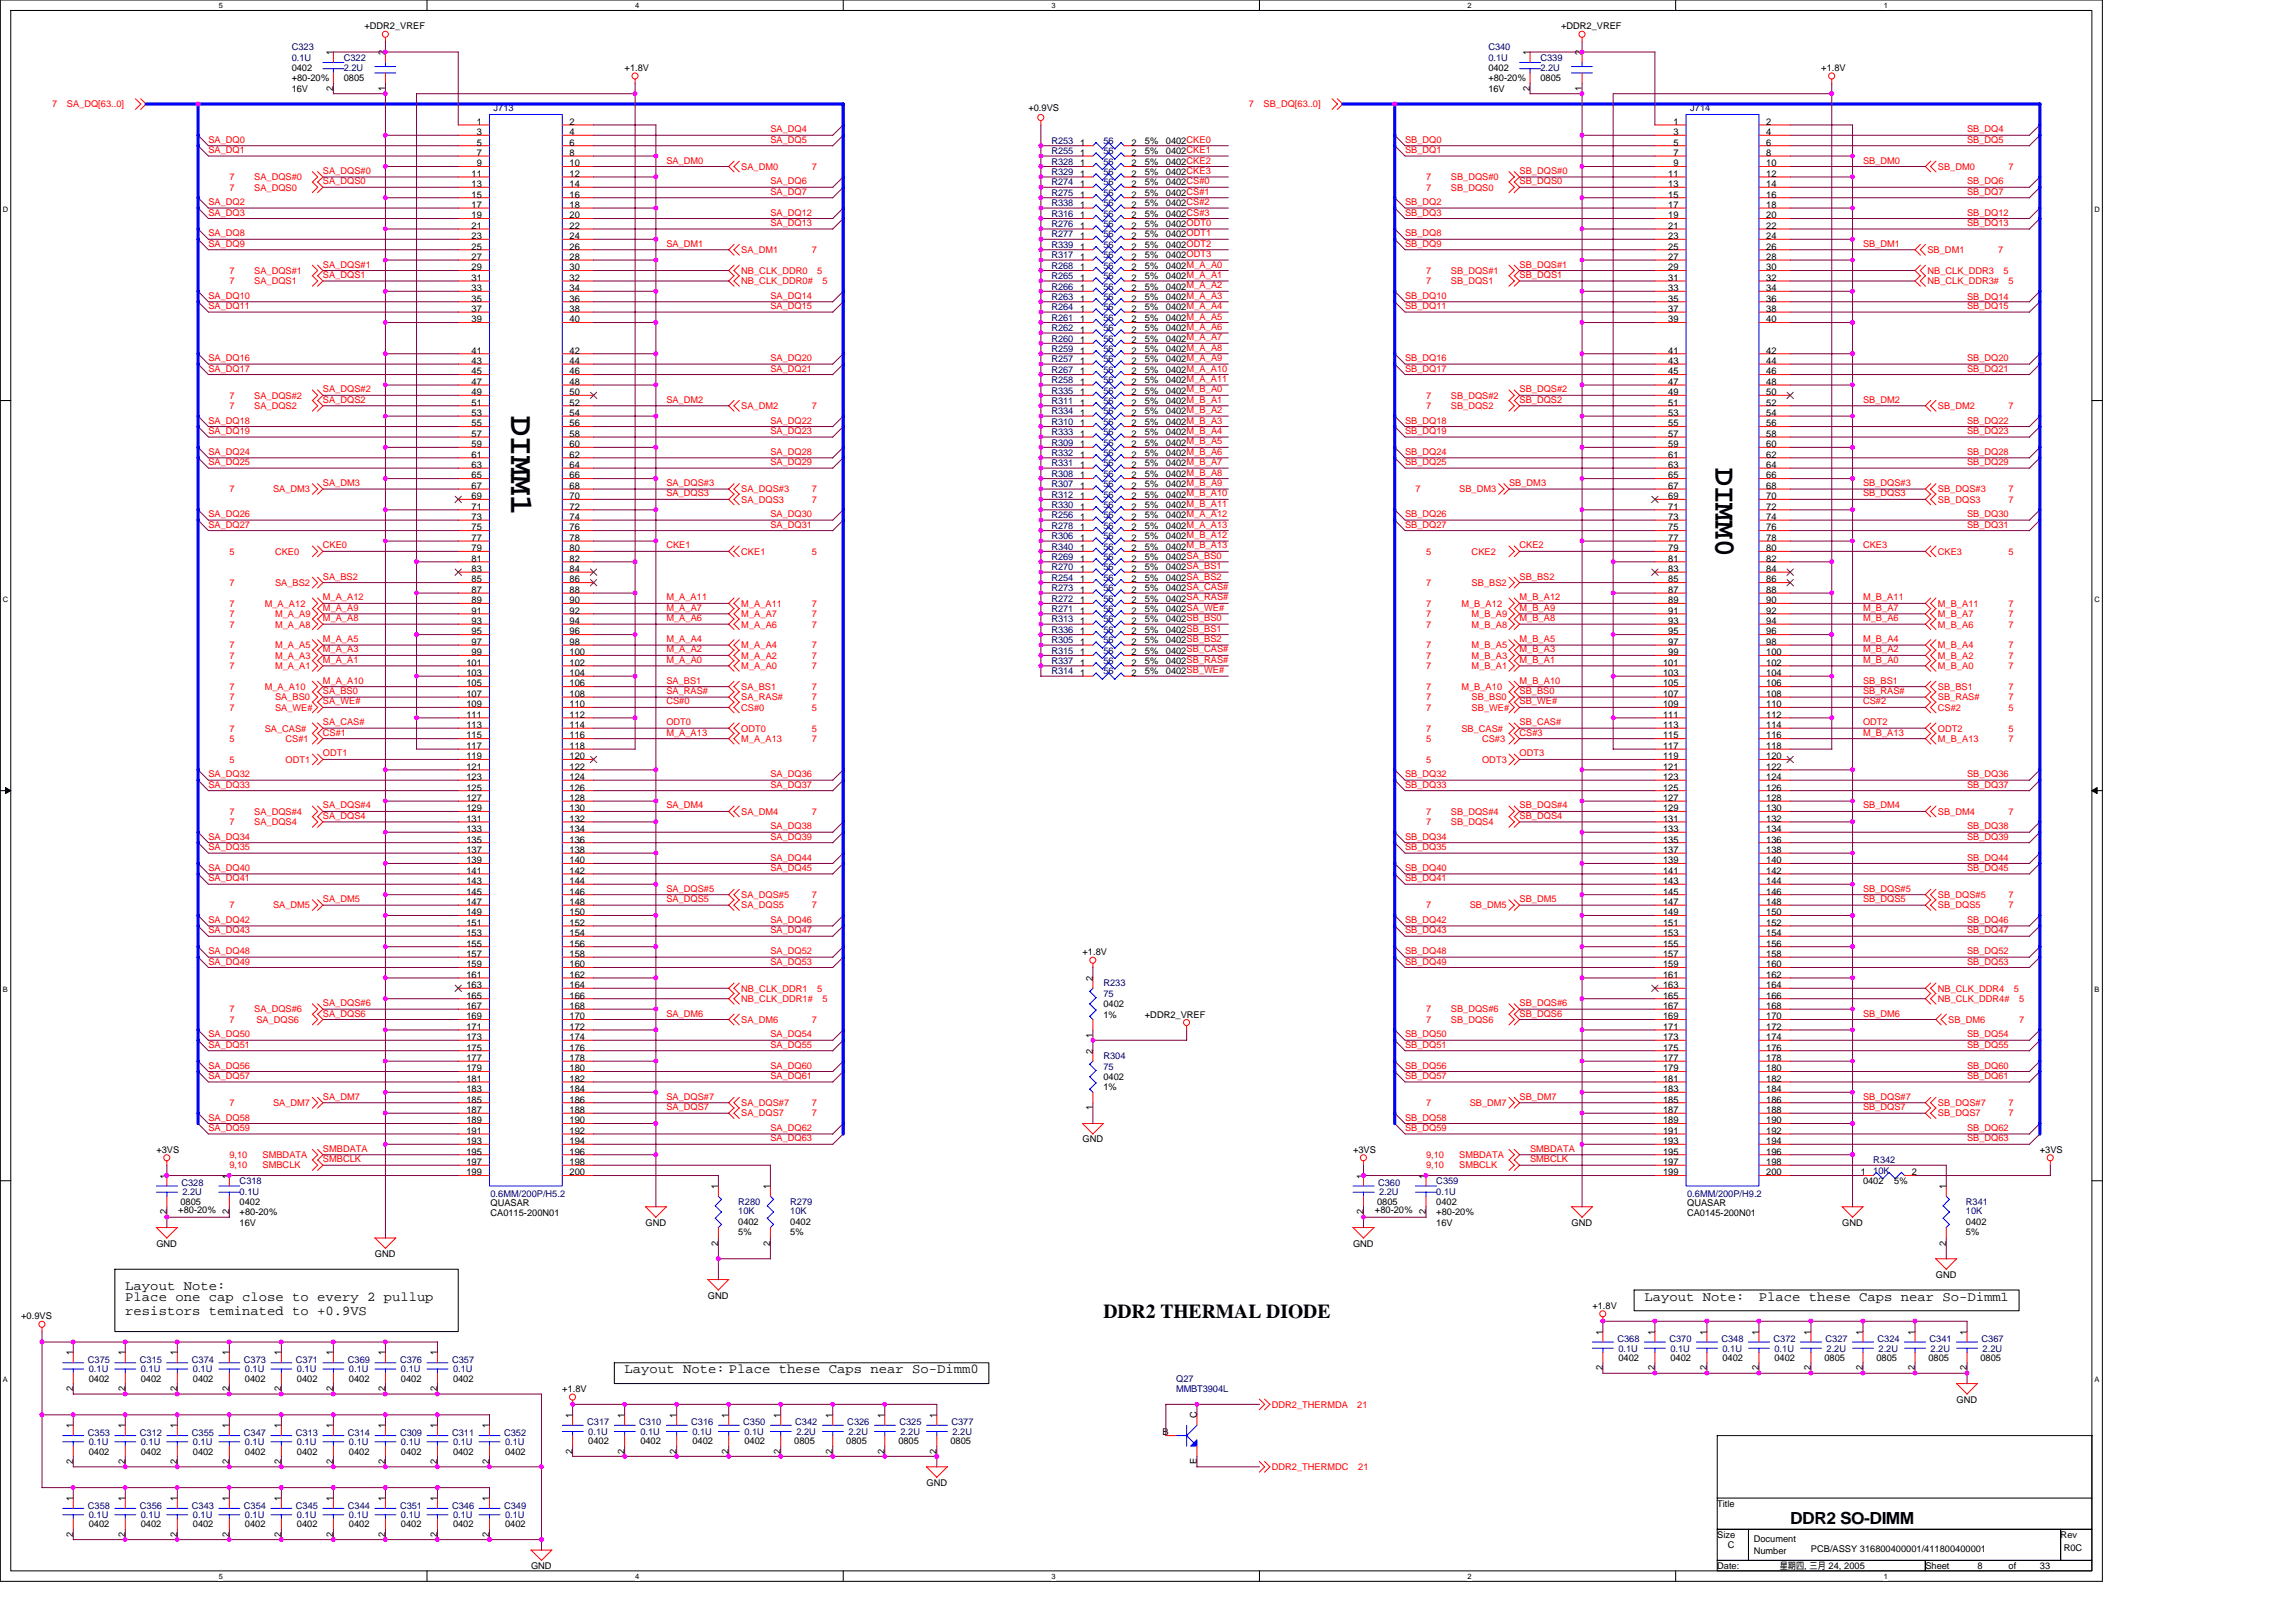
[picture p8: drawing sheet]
<svg xmlns="http://www.w3.org/2000/svg" width="297mm" height="210mm" viewBox="0 0 297 210" stroke-linecap="round" stroke-linejoin="round" font-family="sans-serif">
<defs><g id="words">
<text font-size="4.3" x="66.1" y="53.8" transform="rotate(90 66.1 53.8)">DIMM1</text>
<text font-size="3.9" x="222" y="60.6" transform="rotate(90 222 60.6)">DIMM0</text>
<text font-size="2.6" x="142.7" y="170.6">DDR2 THERMAL DIODE</text>
<text font-size="2.2" x="231.6" y="197.2">DDR2 SO-DIMM</text>
<g font-size="1.8">
<text x="16.2" y="167">Layout Note:</text>
<text x="16.2" y="168.3">Place one cap close to every 2 pullup</text>
<text x="16.2" y="170.2">resistors teminated to +0.9VS</text>
<text x="212.7" y="168.3">Layout Note:</text>
<text x="227.6" y="168.3">Place these Caps near So-Dimm1</text>
<text x="80.8" y="177.7">Layout Note: Place these Caps near So-Dimm0</text>
</g>
<g font-size="1.2">
<text x="47.2" y="3.8">+DDR2_VREF</text>
<text x="202" y="3.8">+DDR2_VREF</text>
<text x="37.7" y="9.2">0402</text>
<text x="37.7" y="11.9">16V</text>
<text x="37.7" y="10.5">+80-20%</text>
<text x="43.1" y="11.8" transform="rotate(-90 43.1 11.8)">2</text>
<text x="43.1" y="7.1" transform="rotate(-90 43.1 7.1)">1</text>
<text x="44.5" y="10.5">0805</text>
<text x="49.8" y="11.8" transform="rotate(-90 49.8 11.8)">1</text>
<text x="49.8" y="7.1" transform="rotate(-90 49.8 7.1)">2</text>
<text x="80.8" y="9.2">+1.8V</text>
<text x="192.5" y="9.2">0402</text>
<text x="192.5" y="11.9">16V</text>
<text x="192.5" y="10.5">+80-20%</text>
<text x="197.9" y="11.8" transform="rotate(-90 197.9 11.8)">2</text>
<text x="197.9" y="7.1" transform="rotate(-90 197.9 7.1)">1</text>
<text x="199.3" y="10.5">0805</text>
<text x="204.7" y="11.8" transform="rotate(-90 204.7 11.8)">1</text>
<text x="204.7" y="7.1" transform="rotate(-90 204.7 7.1)">2</text>
<text x="235.6" y="9.2">+1.8V</text>
<text x="61.7" y="16.2">1</text>
<text x="61.7" y="17.5">3</text>
<text x="73.7" y="16.2">2</text>
<text x="73.7" y="17.5">4</text>
<text x="133.1" y="14.3">+0.9VS</text>
<text x="216.5" y="16.2">1</text>
<text x="216.5" y="17.5">3</text>
<text x="228.5" y="16.2">2</text>
<text x="228.5" y="17.5">4</text>
<text x="61" y="22.9">11</text>
<text x="61.7" y="18.8">5</text>
<text x="61.7" y="20.2">7</text>
<text x="61.7" y="21.5">9</text>
<text x="73.7" y="18.8">6</text>
<text x="73.7" y="20.2">8</text>
<text x="73.7" y="21.5">10</text>
<text x="73.7" y="22.9">12</text>
<text x="139.8" y="20.2">1</text>
<text x="139.8" y="21.5">1</text>
<text x="139.8" y="18.8">1</text>
<text x="139.8" y="22.9">1</text>
<text x="146.4" y="20.2">2</text>
<text x="146.4" y="21.5">2</text>
<text x="146.4" y="18.8">2</text>
<text x="146.4" y="22.9">2</text>
<text x="148.1" y="20">5%</text>
<text x="148.1" y="21.3">5%</text>
<text x="148.1" y="18.6">5%</text>
<text x="148.1" y="22.6">5%</text>
<text x="150.8" y="20">0402CKE1</text>
<text x="150.8" y="21.3">0402CKE2</text>
<text x="150.8" y="18.6">0402CKE0</text>
<text x="150.8" y="22.6">0402CKE3</text>
<text x="215.8" y="22.9">11</text>
<text x="216.5" y="18.8">5</text>
<text x="216.5" y="20.2">7</text>
<text x="216.5" y="21.5">9</text>
<text x="228.5" y="18.8">6</text>
<text x="228.5" y="20.2">8</text>
<text x="228.5" y="21.5">10</text>
<text x="228.5" y="22.9">12</text>
<text x="61" y="24.2">13</text>
<text x="61" y="25.6">15</text>
<text x="61" y="26.9">17</text>
<text x="61" y="28.3">19</text>
<text x="61" y="29.6">21</text>
<text x="73.7" y="24.2">14</text>
<text x="73.7" y="25.6">16</text>
<text x="73.7" y="26.9">18</text>
<text x="73.7" y="28.3">20</text>
<text x="73.7" y="29.6">22</text>
<text x="139.8" y="25.6">1</text>
<text x="139.8" y="28.3">1</text>
<text x="139.8" y="24.2">1</text>
<text x="139.8" y="26.9">1</text>
<text x="139.8" y="29.6">1</text>
<text x="146.4" y="25.6">2</text>
<text x="146.4" y="28.3">2</text>
<text x="146.4" y="24.2">2</text>
<text x="146.4" y="26.9">2</text>
<text x="146.4" y="29.6">2</text>
<text x="148.1" y="25.3">5%</text>
<text x="148.1" y="28">5%</text>
<text x="148.1" y="24">5%</text>
<text x="148.1" y="26.7">5%</text>
<text x="148.1" y="29.4">5%</text>
<text x="150.8" y="25.3">0402CS#1</text>
<text x="150.8" y="28">0402CS#3</text>
<text x="150.8" y="24">0402CS#0</text>
<text x="150.8" y="26.7">0402CS#2</text>
<text x="150.8" y="29.4">0402ODT0</text>
<text x="215.8" y="24.2">13</text>
<text x="215.8" y="25.6">15</text>
<text x="215.8" y="26.9">17</text>
<text x="215.8" y="28.3">19</text>
<text x="215.8" y="29.6">21</text>
<text x="228.5" y="24.2">14</text>
<text x="228.5" y="25.6">16</text>
<text x="228.5" y="26.9">18</text>
<text x="228.5" y="28.3">20</text>
<text x="228.5" y="29.6">22</text>
<text x="61" y="30.9">23</text>
<text x="61" y="32.3">25</text>
<text x="61" y="33.6">27</text>
<text x="61" y="35">29</text>
<text x="73.7" y="30.9">24</text>
<text x="73.7" y="32.3">26</text>
<text x="73.7" y="33.6">28</text>
<text x="73.7" y="35">30</text>
<text x="139.8" y="33.6">1</text>
<text x="139.8" y="30.9">1</text>
<text x="139.8" y="35">1</text>
<text x="139.8" y="32.3">1</text>
<text x="146.4" y="33.6">2</text>
<text x="146.4" y="30.9">2</text>
<text x="146.4" y="35">2</text>
<text x="146.4" y="32.3">2</text>
<text x="148.1" y="33.4">5%</text>
<text x="148.1" y="30.7">5%</text>
<text x="148.1" y="34.8">5%</text>
<text x="148.1" y="32.1">5%</text>
<text x="150.8" y="33.4">0402ODT3</text>
<text x="150.8" y="30.7">0402ODT1</text>
<text x="150.8" y="34.8">0402M_A_A0</text>
<text x="150.8" y="32.1">0402ODT2</text>
<text x="215.8" y="30.9">23</text>
<text x="215.8" y="32.3">25</text>
<text x="215.8" y="33.6">27</text>
<text x="215.8" y="35">29</text>
<text x="228.5" y="30.9">24</text>
<text x="228.5" y="32.3">26</text>
<text x="228.5" y="33.6">28</text>
<text x="228.5" y="35">30</text>
<text x="61" y="36.3">31</text>
<text x="61" y="37.7">33</text>
<text x="61" y="39">35</text>
<text x="61" y="40.4">37</text>
<text x="61" y="41.7">39</text>
<text x="73.7" y="36.3">32</text>
<text x="73.7" y="37.7">34</text>
<text x="73.7" y="39">36</text>
<text x="73.7" y="40.4">38</text>
<text x="73.7" y="41.7">40</text>
<text x="139.8" y="40.4">1</text>
<text x="139.8" y="41.7">1</text>
<text x="139.8" y="36.3">1</text>
<text x="139.8" y="39">1</text>
<text x="139.8" y="37.7">1</text>
<text x="146.4" y="40.4">2</text>
<text x="146.4" y="41.7">2</text>
<text x="146.4" y="36.3">2</text>
<text x="146.4" y="39">2</text>
<text x="146.4" y="37.7">2</text>
<text x="148.1" y="40.2">5%</text>
<text x="148.1" y="41.5">5%</text>
<text x="148.1" y="36.1">5%</text>
<text x="148.1" y="38.8">5%</text>
<text x="148.1" y="37.5">5%</text>
<text x="150.8" y="40.2">0402M_A_A4</text>
<text x="150.8" y="41.5">0402M_A_A5</text>
<text x="150.8" y="36.1">0402M_A_A1</text>
<text x="150.8" y="38.8">0402M_A_A3</text>
<text x="150.8" y="37.5">0402M_A_A2</text>
<text x="215.8" y="36.3">31</text>
<text x="215.8" y="37.7">33</text>
<text x="215.8" y="39">35</text>
<text x="215.8" y="40.4">37</text>
<text x="215.8" y="41.7">39</text>
<text x="228.5" y="36.3">32</text>
<text x="228.5" y="37.7">34</text>
<text x="228.5" y="39">36</text>
<text x="228.5" y="40.4">38</text>
<text x="228.5" y="41.7">40</text>
<text x="61" y="45.8">41</text>
<text x="61" y="47.1">43</text>
<text x="73.7" y="45.8">42</text>
<text x="73.7" y="47.1">44</text>
<text x="139.8" y="44.4">1</text>
<text x="139.8" y="47.1">1</text>
<text x="139.8" y="43.1">1</text>
<text x="139.8" y="45.8">1</text>
<text x="146.4" y="44.4">2</text>
<text x="146.4" y="47.1">2</text>
<text x="146.4" y="43.1">2</text>
<text x="146.4" y="45.8">2</text>
<text x="148.1" y="44.2">5%</text>
<text x="148.1" y="46.9">5%</text>
<text x="148.1" y="42.8">5%</text>
<text x="148.1" y="45.5">5%</text>
<text x="150.8" y="44.2">0402M_A_A7</text>
<text x="150.8" y="46.9">0402M_A_A9</text>
<text x="150.8" y="42.8">0402M_A_A6</text>
<text x="150.8" y="45.5">0402M_A_A8</text>
<text x="215.8" y="45.8">41</text>
<text x="215.8" y="47.1">43</text>
<text x="228.5" y="45.8">42</text>
<text x="228.5" y="47.1">44</text>
<text x="61" y="48.5">45</text>
<text x="61" y="49.8">47</text>
<text x="61" y="51.1">49</text>
<text x="61" y="52.5">51</text>
<text x="61" y="53.8">53</text>
<text x="73.7" y="48.5">46</text>
<text x="73.7" y="49.8">48</text>
<text x="73.7" y="51.1">50</text>
<text x="73.7" y="52.5">52</text>
<text x="73.7" y="53.8">54</text>
<text x="139.8" y="53.8">1</text>
<text x="139.8" y="48.5">1</text>
<text x="139.8" y="49.8">1</text>
<text x="139.8" y="52.5">1</text>
<text x="139.8" y="51.1">1</text>
<text x="146.4" y="53.8">2</text>
<text x="146.4" y="48.5">2</text>
<text x="146.4" y="49.8">2</text>
<text x="146.4" y="52.5">2</text>
<text x="146.4" y="51.1">2</text>
<text x="148.1" y="53.6">5%</text>
<text x="148.1" y="48.2">5%</text>
<text x="148.1" y="49.6">5%</text>
<text x="148.1" y="52.3">5%</text>
<text x="148.1" y="50.9">5%</text>
<text x="150.8" y="53.6">0402M_B_A2</text>
<text x="150.8" y="48.2">0402M_A_A10</text>
<text x="150.8" y="49.6">0402M_A_A11</text>
<text x="150.8" y="52.3">0402M_B_A1</text>
<text x="150.8" y="50.9">0402M_B_A0</text>
<text x="215.8" y="48.5">45</text>
<text x="215.8" y="49.8">47</text>
<text x="215.8" y="51.1">49</text>
<text x="215.8" y="52.5">51</text>
<text x="215.8" y="53.8">53</text>
<text x="228.5" y="48.5">46</text>
<text x="228.5" y="49.8">48</text>
<text x="228.5" y="51.1">50</text>
<text x="228.5" y="52.5">52</text>
<text x="228.5" y="53.8">54</text>
<text x="61" y="55.2">55</text>
<text x="61" y="56.5">57</text>
<text x="61" y="57.9">59</text>
<text x="61" y="59.2">61</text>
<text x="73.7" y="55.2">56</text>
<text x="73.7" y="56.5">58</text>
<text x="73.7" y="57.9">60</text>
<text x="73.7" y="59.2">62</text>
<text x="139.8" y="59.2">1</text>
<text x="139.8" y="56.5">1</text>
<text x="139.8" y="57.9">1</text>
<text x="139.8" y="55.2">1</text>
<text x="146.4" y="59.2">2</text>
<text x="146.4" y="56.5">2</text>
<text x="146.4" y="57.9">2</text>
<text x="146.4" y="55.2">2</text>
<text x="148.1" y="59">5%</text>
<text x="148.1" y="56.3">5%</text>
<text x="148.1" y="57.7">5%</text>
<text x="148.1" y="54.9">5%</text>
<text x="150.8" y="59">0402M_B_A6</text>
<text x="150.8" y="56.3">0402M_B_A4</text>
<text x="150.8" y="57.7">0402M_B_A5</text>
<text x="150.8" y="54.9">0402M_B_A3</text>
<text x="215.8" y="55.2">55</text>
<text x="215.8" y="56.5">57</text>
<text x="215.8" y="57.9">59</text>
<text x="215.8" y="59.2">61</text>
<text x="228.5" y="55.2">56</text>
<text x="228.5" y="56.5">58</text>
<text x="228.5" y="57.9">60</text>
<text x="228.5" y="59.2">62</text>
<text x="61" y="60.6">63</text>
<text x="61" y="61.9">65</text>
<text x="61" y="63.3">67</text>
<text x="61" y="64.6">69</text>
<text x="61" y="66">71</text>
<text x="73.7" y="60.6">64</text>
<text x="73.7" y="61.9">66</text>
<text x="73.7" y="63.3">68</text>
<text x="73.7" y="64.6">70</text>
<text x="73.7" y="66">72</text>
<text x="139.8" y="61.9">1</text>
<text x="139.8" y="64.6">1</text>
<text x="139.8" y="66">1</text>
<text x="139.8" y="60.6">1</text>
<text x="139.8" y="63.3">1</text>
<text x="146.4" y="61.9">2</text>
<text x="146.4" y="64.6">2</text>
<text x="146.4" y="66">2</text>
<text x="146.4" y="60.6">2</text>
<text x="146.4" y="63.3">2</text>
<text x="148.1" y="61.7">5%</text>
<text x="148.1" y="64.4">5%</text>
<text x="148.1" y="65.7">5%</text>
<text x="148.1" y="60.3">5%</text>
<text x="148.1" y="63">5%</text>
<text x="150.8" y="61.7">0402M_B_A8</text>
<text x="150.8" y="64.4">0402M_B_A10</text>
<text x="150.8" y="65.7">0402M_B_A11</text>
<text x="150.8" y="60.3">0402M_B_A7</text>
<text x="150.8" y="63">0402M_B_A9</text>
<text x="215.8" y="60.6">63</text>
<text x="215.8" y="61.9">65</text>
<text x="215.8" y="63.3">67</text>
<text x="215.8" y="64.6">69</text>
<text x="215.8" y="66">71</text>
<text x="228.5" y="60.6">64</text>
<text x="228.5" y="61.9">66</text>
<text x="228.5" y="63.3">68</text>
<text x="228.5" y="64.6">70</text>
<text x="228.5" y="66">72</text>
<text x="61" y="67.3">73</text>
<text x="61" y="68.6">75</text>
<text x="61" y="70">77</text>
<text x="61" y="71.3">79</text>
<text x="73.7" y="67.3">74</text>
<text x="73.7" y="68.6">76</text>
<text x="73.7" y="70">78</text>
<text x="73.7" y="71.3">80</text>
<text x="139.8" y="71.3">1</text>
<text x="139.8" y="67.3">1</text>
<text x="139.8" y="70">1</text>
<text x="139.8" y="68.6">1</text>
<text x="146.4" y="71.3">2</text>
<text x="146.4" y="67.3">2</text>
<text x="146.4" y="70">2</text>
<text x="146.4" y="68.6">2</text>
<text x="148.1" y="71.1">5%</text>
<text x="148.1" y="67.1">5%</text>
<text x="148.1" y="69.8">5%</text>
<text x="148.1" y="68.4">5%</text>
<text x="150.8" y="71.1">0402M_B_A13</text>
<text x="150.8" y="67.1">0402M_A_A12</text>
<text x="150.8" y="69.8">0402M_B_A12</text>
<text x="150.8" y="68.4">0402M_A_A13</text>
<text x="215.8" y="67.3">73</text>
<text x="215.8" y="68.6">75</text>
<text x="215.8" y="70">77</text>
<text x="215.8" y="71.3">79</text>
<text x="228.5" y="67.3">74</text>
<text x="228.5" y="68.6">76</text>
<text x="228.5" y="70">78</text>
<text x="228.5" y="71.3">80</text>
<text x="61" y="72.7">81</text>
<text x="61" y="74">83</text>
<text x="61" y="75.4">85</text>
<text x="61" y="76.7">87</text>
<text x="73.7" y="72.7">82</text>
<text x="73.7" y="74">84</text>
<text x="73.7" y="75.4">86</text>
<text x="73.7" y="76.7">88</text>
<text x="139.8" y="75.4">1</text>
<text x="139.8" y="72.7">1</text>
<text x="139.8" y="74">1</text>
<text x="139.8" y="76.7">1</text>
<text x="146.4" y="75.4">2</text>
<text x="146.4" y="72.7">2</text>
<text x="146.4" y="74">2</text>
<text x="146.4" y="76.7">2</text>
<text x="148.1" y="75.1">5%</text>
<text x="148.1" y="77.9">5%</text>
<text x="148.1" y="72.5">5%</text>
<text x="148.1" y="73.8">5%</text>
<text x="148.1" y="76.5">5%</text>
<text x="150.8" y="75.1">0402SA_BS2</text>
<text x="150.8" y="77.9">0402SA_RAS#</text>
<text x="150.8" y="72.5">0402SA_BS0</text>
<text x="150.8" y="73.8">0402SA_BS1</text>
<text x="150.8" y="76.5">0402SA_CAS#</text>
<text x="215.8" y="72.7">81</text>
<text x="215.8" y="74">83</text>
<text x="215.8" y="75.4">85</text>
<text x="215.8" y="76.7">87</text>
<text x="228.5" y="72.7">82</text>
<text x="228.5" y="74">84</text>
<text x="228.5" y="75.4">86</text>
<text x="228.5" y="76.7">88</text>
<text x="61" y="78.1">89</text>
<text x="61" y="79.4">91</text>
<text x="61" y="80.8">93</text>
<text x="61" y="82.1">95</text>
<text x="61" y="83.5">97</text>
<text x="73.7" y="78.1">90</text>
<text x="73.7" y="79.4">92</text>
<text x="73.7" y="80.8">94</text>
<text x="73.7" y="82.1">96</text>
<text x="73.7" y="83.5">98</text>
<text x="139.8" y="79.4">1</text>
<text x="139.8" y="78.1">1</text>
<text x="139.8" y="83.5">1</text>
<text x="139.8" y="80.8">1</text>
<text x="139.8" y="82.1">1</text>
<text x="146.4" y="79.4">2</text>
<text x="146.4" y="78.1">2</text>
<text x="146.4" y="83.5">2</text>
<text x="146.4" y="80.8">2</text>
<text x="146.4" y="82.1">2</text>
<text x="148.1" y="79.2">5%</text>
<text x="148.1" y="83.2">5%</text>
<text x="148.1" y="80.5">5%</text>
<text x="148.1" y="81.9">5%</text>
<text x="150.8" y="79.2">0402SA_WE#</text>
<text x="150.8" y="83.2">0402SB_BS2</text>
<text x="150.8" y="80.5">0402SB_BS0</text>
<text x="150.8" y="81.9">0402SB_BS1</text>
<text x="215.8" y="78.1">89</text>
<text x="215.8" y="79.4">91</text>
<text x="215.8" y="80.8">93</text>
<text x="215.8" y="82.1">95</text>
<text x="215.8" y="83.5">97</text>
<text x="228.5" y="78.1">90</text>
<text x="228.5" y="79.4">92</text>
<text x="228.5" y="80.8">94</text>
<text x="228.5" y="82.1">96</text>
<text x="228.5" y="83.5">98</text>
<text x="60.3" y="86.1">101</text>
<text x="60.3" y="87.5">103</text>
<text x="60.3" y="88.8">105</text>
<text x="61" y="84.8">99</text>
<text x="73.7" y="84.8">100</text>
<text x="73.7" y="86.1">102</text>
<text x="73.7" y="87.5">104</text>
<text x="73.7" y="88.8">106</text>
<text x="139.8" y="84.8">1</text>
<text x="139.8" y="87.5">1</text>
<text x="139.8" y="86.1">1</text>
<text x="146.4" y="84.8">2</text>
<text x="146.4" y="87.5">2</text>
<text x="146.4" y="86.1">2</text>
<text x="148.1" y="84.6">5%</text>
<text x="148.1" y="87.3">5%</text>
<text x="148.1" y="85.9">5%</text>
<text x="150.8" y="84.6">0402SB_CAS#</text>
<text x="150.8" y="87.3">0402SB_WE#</text>
<text x="150.8" y="85.9">0402SB_RAS#</text>
<text x="215.2" y="86.1">101</text>
<text x="215.2" y="87.5">103</text>
<text x="215.2" y="88.8">105</text>
<text x="215.8" y="84.8">99</text>
<text x="228.5" y="84.8">100</text>
<text x="228.5" y="86.1">102</text>
<text x="228.5" y="87.5">104</text>
<text x="228.5" y="88.8">106</text>
<text x="60.3" y="90.2">107</text>
<text x="60.3" y="91.5">109</text>
<text x="60.3" y="92.9">111</text>
<text x="60.3" y="94.2">113</text>
<text x="60.3" y="95.6">115</text>
<text x="73.7" y="90.2">108</text>
<text x="73.7" y="91.5">110</text>
<text x="73.7" y="92.9">112</text>
<text x="73.7" y="94.2">114</text>
<text x="73.7" y="95.6">116</text>
<text x="215.2" y="90.2">107</text>
<text x="215.2" y="91.5">109</text>
<text x="215.2" y="92.9">111</text>
<text x="215.2" y="94.2">113</text>
<text x="215.2" y="95.6">115</text>
<text x="228.5" y="90.2">108</text>
<text x="228.5" y="91.5">110</text>
<text x="228.5" y="92.9">112</text>
<text x="228.5" y="94.2">114</text>
<text x="228.5" y="95.6">116</text>
<text x="60.3" y="96.9">117</text>
<text x="60.3" y="98.3">119</text>
<text x="60.3" y="99.6">121</text>
<text x="60.3" y="100.9">123</text>
<text x="73.7" y="96.9">118</text>
<text x="73.7" y="98.3">120</text>
<text x="73.7" y="99.6">122</text>
<text x="73.7" y="100.9">124</text>
<text x="215.2" y="96.9">117</text>
<text x="215.2" y="98.3">119</text>
<text x="215.2" y="99.6">121</text>
<text x="215.2" y="100.9">123</text>
<text x="228.5" y="96.9">118</text>
<text x="228.5" y="98.3">120</text>
<text x="228.5" y="99.6">122</text>
<text x="228.5" y="100.9">124</text>
<text x="60.3" y="102.3">125</text>
<text x="60.3" y="103.7">127</text>
<text x="60.3" y="105">129</text>
<text x="60.3" y="106.3">131</text>
<text x="60.3" y="107.7">133</text>
<text x="73.7" y="102.3">126</text>
<text x="73.7" y="103.7">128</text>
<text x="73.7" y="105">130</text>
<text x="73.7" y="106.3">132</text>
<text x="73.7" y="107.7">134</text>
<text x="215.2" y="102.3">125</text>
<text x="215.2" y="103.7">127</text>
<text x="215.2" y="105">129</text>
<text x="215.2" y="106.3">131</text>
<text x="215.2" y="107.7">133</text>
<text x="228.5" y="102.3">126</text>
<text x="228.5" y="103.7">128</text>
<text x="228.5" y="105">130</text>
<text x="228.5" y="106.3">132</text>
<text x="228.5" y="107.7">134</text>
<text x="60.3" y="109">135</text>
<text x="60.3" y="110.4">137</text>
<text x="60.3" y="111.7">139</text>
<text x="60.3" y="113.1">141</text>
<text x="73.7" y="109">136</text>
<text x="73.7" y="110.4">138</text>
<text x="73.7" y="111.7">140</text>
<text x="73.7" y="113.1">142</text>
<text x="215.2" y="109">135</text>
<text x="215.2" y="110.4">137</text>
<text x="215.2" y="111.7">139</text>
<text x="215.2" y="113.1">141</text>
<text x="228.5" y="109">136</text>
<text x="228.5" y="110.4">138</text>
<text x="228.5" y="111.7">140</text>
<text x="228.5" y="113.1">142</text>
<text x="60.3" y="114.4">143</text>
<text x="60.3" y="115.8">145</text>
<text x="60.3" y="117.1">147</text>
<text x="60.3" y="118.4">149</text>
<text x="60.3" y="119.8">151</text>
<text x="73.7" y="114.4">144</text>
<text x="73.7" y="115.8">146</text>
<text x="73.7" y="117.1">148</text>
<text x="73.7" y="118.4">150</text>
<text x="73.7" y="119.8">152</text>
<text x="215.2" y="114.4">143</text>
<text x="215.2" y="115.8">145</text>
<text x="215.2" y="117.1">147</text>
<text x="215.2" y="118.4">149</text>
<text x="215.2" y="119.8">151</text>
<text x="228.5" y="114.4">144</text>
<text x="228.5" y="115.8">146</text>
<text x="228.5" y="117.1">148</text>
<text x="228.5" y="118.4">150</text>
<text x="228.5" y="119.8">152</text>
<text x="60.3" y="121.1">153</text>
<text x="60.3" y="122.5">155</text>
<text x="60.3" y="123.8">157</text>
<text x="60.3" y="125.2">159</text>
<text x="73.7" y="121.1">154</text>
<text x="73.7" y="122.5">156</text>
<text x="73.7" y="123.8">158</text>
<text x="73.7" y="125.2">160</text>
<text x="140.1" y="123.6">+1.8V</text>
<text x="215.2" y="121.1">153</text>
<text x="215.2" y="122.5">155</text>
<text x="215.2" y="123.8">157</text>
<text x="215.2" y="125.2">159</text>
<text x="228.5" y="121.1">154</text>
<text x="228.5" y="122.5">156</text>
<text x="228.5" y="123.8">158</text>
<text x="228.5" y="125.2">160</text>
<text x="60.3" y="126.5">161</text>
<text x="60.3" y="127.9">163</text>
<text x="60.3" y="129.2">165</text>
<text x="60.3" y="130.6">167</text>
<text x="60.3" y="131.9">169</text>
<text x="73.7" y="126.5">162</text>
<text x="73.7" y="127.9">164</text>
<text x="73.7" y="129.2">166</text>
<text x="73.7" y="130.6">168</text>
<text x="73.7" y="131.9">170</text>
<text x="141.4" y="126.9" transform="rotate(-90 141.4 126.9)">2</text>
<text x="142.7" y="130.3">0402</text>
<text x="142.7" y="131.7">1%</text>
<text x="148.1" y="131.7">+DDR2_VREF</text>
<text x="215.2" y="126.5">161</text>
<text x="215.2" y="127.9">163</text>
<text x="215.2" y="129.2">165</text>
<text x="215.2" y="130.6">167</text>
<text x="215.2" y="131.9">169</text>
<text x="228.5" y="126.5">162</text>
<text x="228.5" y="127.9">164</text>
<text x="228.5" y="129.2">166</text>
<text x="228.5" y="130.6">168</text>
<text x="228.5" y="131.9">170</text>
<text x="60.3" y="133.3">171</text>
<text x="60.3" y="134.6">173</text>
<text x="60.3" y="136">175</text>
<text x="60.3" y="137.3">177</text>
<text x="73.7" y="133.3">172</text>
<text x="73.7" y="134.6">174</text>
<text x="73.7" y="136">176</text>
<text x="73.7" y="137.3">178</text>
<text x="141.4" y="136.4" transform="rotate(-90 141.4 136.4)">2</text>
<text x="141.4" y="134.3" transform="rotate(-90 141.4 134.3)">1</text>
<text x="215.2" y="133.3">171</text>
<text x="215.2" y="134.6">173</text>
<text x="215.2" y="136">175</text>
<text x="215.2" y="137.3">177</text>
<text x="228.5" y="133.3">172</text>
<text x="228.5" y="134.6">174</text>
<text x="228.5" y="136">176</text>
<text x="228.5" y="137.3">178</text>
<text x="60.3" y="138.6">179</text>
<text x="60.3" y="140">181</text>
<text x="60.3" y="141.3">183</text>
<text x="60.3" y="142.7">185</text>
<text x="73.7" y="138.6">180</text>
<text x="73.7" y="140">182</text>
<text x="73.7" y="141.3">184</text>
<text x="73.7" y="142.7">186</text>
<text x="141.4" y="143.7" transform="rotate(-90 141.4 143.7)">1</text>
<text x="142.7" y="139.8">0402</text>
<text x="142.7" y="141.1">1%</text>
<text x="215.2" y="138.6">179</text>
<text x="215.2" y="140">181</text>
<text x="215.2" y="141.3">183</text>
<text x="215.2" y="142.7">185</text>
<text x="228.5" y="138.6">180</text>
<text x="228.5" y="140">182</text>
<text x="228.5" y="141.3">184</text>
<text x="228.5" y="142.7">186</text>
<text x="20.2" y="149.2">+3VS</text>
<text x="60.3" y="144">187</text>
<text x="60.3" y="145.4">189</text>
<text x="60.3" y="146.7">191</text>
<text x="60.3" y="148.1">193</text>
<text x="60.3" y="149.4">195</text>
<text x="73.7" y="144">188</text>
<text x="73.7" y="145.4">190</text>
<text x="73.7" y="146.7">192</text>
<text x="73.7" y="148.1">194</text>
<text x="73.7" y="149.4">196</text>
<text x="140.1" y="147.8">GND</text>
<text x="175" y="149.2">+3VS</text>
<text x="215.2" y="144">187</text>
<text x="215.2" y="145.4">189</text>
<text x="215.2" y="146.7">191</text>
<text x="215.2" y="148.1">193</text>
<text x="215.2" y="149.4">195</text>
<text x="228.5" y="144">188</text>
<text x="228.5" y="145.4">190</text>
<text x="228.5" y="146.7">192</text>
<text x="228.5" y="148.1">194</text>
<text x="228.5" y="149.4">196</text>
<text x="263.9" y="149.2">+3VS</text>
<text x="21.6" y="152.5" transform="rotate(-90 21.6 152.5)">1</text>
<text x="23.3" y="155.9">0805</text>
<text x="29.7" y="152.5" transform="rotate(-90 29.7 152.5)">1</text>
<text x="31" y="155.9">0402</text>
<text x="60.3" y="150.8">197</text>
<text x="60.3" y="152.1">199</text>
<text x="73.7" y="150.8">198</text>
<text x="73.7" y="152.1">200</text>
<text x="92.9" y="153.9" transform="rotate(-90 92.9 153.9)">1</text>
<text x="99.6" y="153.9" transform="rotate(-90 99.6 153.9)">1</text>
<text x="176.4" y="152.5" transform="rotate(-90 176.4 152.5)">1</text>
<text x="178.2" y="155.9">0805</text>
<text x="184.5" y="152.5" transform="rotate(-90 184.5 152.5)">1</text>
<text x="185.8" y="155.9">0402</text>
<text x="215.2" y="150.8">197</text>
<text x="215.2" y="152.1">199</text>
<text x="228.5" y="150.8">198</text>
<text x="228.5" y="152.1">200</text>
<text x="240.7" y="152.1">1</text>
<text x="241" y="153.2">0402</text>
<text x="245.1" y="153.2">5%</text>
<text x="247.4" y="152.1">2</text>
<text x="251.8" y="153.9" transform="rotate(-90 251.8 153.9)">1</text>
<text x="20.2" y="161.3">GND</text>
<text x="21.6" y="157.2" transform="rotate(-90 21.6 157.2)">2</text>
<text x="23.1" y="157">+80-20%</text>
<text x="29.7" y="157.2" transform="rotate(-90 29.7 157.2)">2</text>
<text x="31" y="158.6">16V</text>
<text x="31" y="157.3">+80-20%</text>
<text x="63.5" y="156.1">QUASAR</text>
<text x="63.5" y="157.4">CA0115-200N01</text>
<text x="83.5" y="158.6">GND</text>
<text x="92.9" y="161.2" transform="rotate(-90 92.9 161.2)">2</text>
<text x="95.5" y="158.5">0402</text>
<text x="95.5" y="159.8">5%</text>
<text x="99.6" y="161.2" transform="rotate(-90 99.6 161.2)">2</text>
<text x="102.2" y="158.5">0402</text>
<text x="102.2" y="159.8">5%</text>
<text x="175" y="161.3">GND</text>
<text x="176.4" y="157.2" transform="rotate(-90 176.4 157.2)">2</text>
<text x="177.9" y="157">+80-20%</text>
<text x="184.5" y="157.2" transform="rotate(-90 184.5 157.2)">2</text>
<text x="185.8" y="158.6">16V</text>
<text x="185.8" y="157.3">+80-20%</text>
<text x="203.3" y="158.6">GND</text>
<text x="218.3" y="156.1">QUASAR</text>
<text x="218.3" y="157.4">CA0145-200N01</text>
<text x="238.3" y="158.6">GND</text>
<text x="251.8" y="161.2" transform="rotate(-90 251.8 161.2)">2</text>
<text x="254.3" y="158.5">0402</text>
<text x="254.3" y="159.8">5%</text>
<text x="48.5" y="162.6">GND</text>
<text x="250.4" y="165.4">GND</text>
<text x="2.7" y="170.7">+0.9VS</text>
<text x="91.6" y="168">GND</text>
<text x="206" y="169.4">+1.8V</text>
<text x="207.3" y="172.7" transform="rotate(-90 207.3 172.7)">1</text>
<text x="214.1" y="172.7" transform="rotate(-90 214.1 172.7)">1</text>
<text x="220.8" y="172.7" transform="rotate(-90 220.8 172.7)">1</text>
<text x="227.5" y="172.7" transform="rotate(-90 227.5 172.7)">1</text>
<text x="234.3" y="172.7" transform="rotate(-90 234.3 172.7)">1</text>
<text x="241" y="172.7" transform="rotate(-90 241 172.7)">1</text>
<text x="247.7" y="172.7" transform="rotate(-90 247.7 172.7)">1</text>
<text x="254.5" y="172.7" transform="rotate(-90 254.5 172.7)">1</text>
<text x="9.5" y="175.4" transform="rotate(-90 9.5 175.4)">1</text>
<text x="11.5" y="178.8">0402</text>
<text x="16.2" y="175.4" transform="rotate(-90 16.2 175.4)">1</text>
<text x="18.2" y="178.8">0402</text>
<text x="22.9" y="175.4" transform="rotate(-90 22.9 175.4)">1</text>
<text x="25" y="178.8">0402</text>
<text x="29.7" y="175.4" transform="rotate(-90 29.7 175.4)">1</text>
<text x="31.7" y="178.8">0402</text>
<text x="36.4" y="175.4" transform="rotate(-90 36.4 175.4)">1</text>
<text x="38.4" y="178.8">0402</text>
<text x="43.1" y="175.4" transform="rotate(-90 43.1 175.4)">1</text>
<text x="45.1" y="178.8">0402</text>
<text x="49.8" y="175.4" transform="rotate(-90 49.8 175.4)">1</text>
<text x="51.9" y="178.8">0402</text>
<text x="56.6" y="175.4" transform="rotate(-90 56.6 175.4)">1</text>
<text x="58.6" y="178.8">0402</text>
<text x="207.3" y="177.4" transform="rotate(-90 207.3 177.4)">2</text>
<text x="209.4" y="176.1">0402</text>
<text x="214.1" y="177.4" transform="rotate(-90 214.1 177.4)">2</text>
<text x="216.1" y="176.1">0402</text>
<text x="220.8" y="177.4" transform="rotate(-90 220.8 177.4)">2</text>
<text x="222.8" y="176.1">0402</text>
<text x="227.5" y="177.4" transform="rotate(-90 227.5 177.4)">2</text>
<text x="229.6" y="176.1">0402</text>
<text x="234.3" y="177.4" transform="rotate(-90 234.3 177.4)">2</text>
<text x="236" y="176.1">0805</text>
<text x="241" y="177.4" transform="rotate(-90 241 177.4)">2</text>
<text x="242.8" y="176.1">0805</text>
<text x="247.7" y="177.4" transform="rotate(-90 247.7 177.4)">2</text>
<text x="249.5" y="176.1">0805</text>
<text x="254.5" y="177.4" transform="rotate(-90 254.5 177.4)">2</text>
<text x="256.2" y="176.1">0805</text>
<text x="9.5" y="184.8" transform="rotate(-90 9.5 184.8)">1</text>
<text x="9.5" y="180.1" transform="rotate(-90 9.5 180.1)">2</text>
<text x="16.2" y="184.8" transform="rotate(-90 16.2 184.8)">1</text>
<text x="16.2" y="180.1" transform="rotate(-90 16.2 180.1)">2</text>
<text x="22.9" y="184.8" transform="rotate(-90 22.9 184.8)">1</text>
<text x="22.9" y="180.1" transform="rotate(-90 22.9 180.1)">2</text>
<text x="29.7" y="184.8" transform="rotate(-90 29.7 184.8)">1</text>
<text x="29.7" y="180.1" transform="rotate(-90 29.7 180.1)">2</text>
<text x="36.4" y="184.8" transform="rotate(-90 36.4 184.8)">1</text>
<text x="36.4" y="180.1" transform="rotate(-90 36.4 180.1)">2</text>
<text x="43.1" y="184.8" transform="rotate(-90 43.1 184.8)">1</text>
<text x="43.1" y="180.1" transform="rotate(-90 43.1 180.1)">2</text>
<text x="49.8" y="184.8" transform="rotate(-90 49.8 184.8)">1</text>
<text x="49.8" y="180.1" transform="rotate(-90 49.8 180.1)">2</text>
<text x="56.6" y="184.8" transform="rotate(-90 56.6 184.8)">1</text>
<text x="56.6" y="180.1" transform="rotate(-90 56.6 180.1)">2</text>
<text x="63.3" y="184.8" transform="rotate(-90 63.3 184.8)">1</text>
<text x="72.7" y="180.1">+1.8V</text>
<text x="74.1" y="183.5" transform="rotate(-90 74.1 183.5)">1</text>
<text x="80.8" y="183.5" transform="rotate(-90 80.8 183.5)">1</text>
<text x="87.5" y="183.5" transform="rotate(-90 87.5 183.5)">1</text>
<text x="94.3" y="183.5" transform="rotate(-90 94.3 183.5)">1</text>
<text x="101" y="183.5" transform="rotate(-90 101 183.5)">1</text>
<text x="107.7" y="183.5" transform="rotate(-90 107.7 183.5)">1</text>
<text x="114.4" y="183.5" transform="rotate(-90 114.4 183.5)">1</text>
<text x="121.2" y="183.5" transform="rotate(-90 121.2 183.5)">1</text>
<text x="150.4" y="185.8">B</text>
<text x="154.8" y="183.5" transform="rotate(-90 154.8 183.5)">C</text>
<text x="253.1" y="181.5">GND</text>
<text x="9.5" y="189.5" transform="rotate(-90 9.5 189.5)">2</text>
<text x="11.5" y="188.2">0402</text>
<text x="16.2" y="189.5" transform="rotate(-90 16.2 189.5)">2</text>
<text x="18.2" y="188.2">0402</text>
<text x="22.9" y="189.5" transform="rotate(-90 22.9 189.5)">2</text>
<text x="25" y="188.2">0402</text>
<text x="29.7" y="189.5" transform="rotate(-90 29.7 189.5)">2</text>
<text x="31.7" y="188.2">0402</text>
<text x="36.4" y="189.5" transform="rotate(-90 36.4 189.5)">2</text>
<text x="38.4" y="188.2">0402</text>
<text x="43.1" y="189.5" transform="rotate(-90 43.1 189.5)">2</text>
<text x="45.1" y="188.2">0402</text>
<text x="49.8" y="189.5" transform="rotate(-90 49.8 189.5)">2</text>
<text x="51.9" y="188.2">0402</text>
<text x="56.6" y="189.5" transform="rotate(-90 56.6 189.5)">2</text>
<text x="58.6" y="188.2">0402</text>
<text x="63.3" y="189.5" transform="rotate(-90 63.3 189.5)">2</text>
<text x="65.3" y="188.2">0402</text>
<text x="74.1" y="188.1" transform="rotate(-90 74.1 188.1)">2</text>
<text x="76.1" y="186.9">0402</text>
<text x="80.8" y="188.1" transform="rotate(-90 80.8 188.1)">2</text>
<text x="82.8" y="186.9">0402</text>
<text x="87.5" y="188.1" transform="rotate(-90 87.5 188.1)">2</text>
<text x="89.6" y="186.9">0402</text>
<text x="94.3" y="188.1" transform="rotate(-90 94.3 188.1)">2</text>
<text x="96.3" y="186.9">0402</text>
<text x="101" y="188.1" transform="rotate(-90 101 188.1)">2</text>
<text x="102.8" y="186.9">0805</text>
<text x="107.7" y="188.1" transform="rotate(-90 107.7 188.1)">2</text>
<text x="109.5" y="186.9">0805</text>
<text x="114.4" y="188.1" transform="rotate(-90 114.4 188.1)">2</text>
<text x="116.2" y="186.9">0805</text>
<text x="121.2" y="188.1" transform="rotate(-90 121.2 188.1)">2</text>
<text x="123" y="186.9">0805</text>
<text x="154.8" y="189.5" transform="rotate(-90 154.8 189.5)">E</text>
<text x="9.5" y="194.2" transform="rotate(-90 9.5 194.2)">1</text>
<text x="11.5" y="197.7">0402</text>
<text x="16.2" y="194.2" transform="rotate(-90 16.2 194.2)">1</text>
<text x="18.2" y="197.7">0402</text>
<text x="22.9" y="194.2" transform="rotate(-90 22.9 194.2)">1</text>
<text x="25" y="197.7">0402</text>
<text x="29.7" y="194.2" transform="rotate(-90 29.7 194.2)">1</text>
<text x="31.7" y="197.7">0402</text>
<text x="36.4" y="194.2" transform="rotate(-90 36.4 194.2)">1</text>
<text x="38.4" y="197.7">0402</text>
<text x="43.1" y="194.2" transform="rotate(-90 43.1 194.2)">1</text>
<text x="45.1" y="197.7">0402</text>
<text x="49.8" y="194.2" transform="rotate(-90 49.8 194.2)">1</text>
<text x="51.9" y="197.7">0402</text>
<text x="56.6" y="194.2" transform="rotate(-90 56.6 194.2)">1</text>
<text x="58.6" y="197.7">0402</text>
<text x="63.3" y="194.2" transform="rotate(-90 63.3 194.2)">1</text>
<text x="65.3" y="197.7">0402</text>
<text x="119.9" y="192.3">GND</text>
<text x="222.2" y="195">Title</text>
<text x="9.5" y="198.9" transform="rotate(-90 9.5 198.9)">2</text>
<text x="16.2" y="198.9" transform="rotate(-90 16.2 198.9)">2</text>
<text x="22.9" y="198.9" transform="rotate(-90 22.9 198.9)">2</text>
<text x="29.7" y="198.9" transform="rotate(-90 29.7 198.9)">2</text>
<text x="36.4" y="198.9" transform="rotate(-90 36.4 198.9)">2</text>
<text x="43.1" y="198.9" transform="rotate(-90 43.1 198.9)">2</text>
<text x="49.8" y="198.9" transform="rotate(-90 49.8 198.9)">2</text>
<text x="56.6" y="198.9" transform="rotate(-90 56.6 198.9)">2</text>
<text x="63.3" y="198.9" transform="rotate(-90 63.3 198.9)">2</text>
<text x="68.7" y="203">GND</text>
<text x="222.2" y="199">Size</text>
<text x="222.2" y="203">Date:</text>
<text x="223.5" y="200.3">C</text>
<text x="226.9" y="199.5">Document</text>
<text x="226.9" y="201.1">Number</text>
<text x="230.2" y="203">星期四, 三月 24, 2005</text>
<text x="234.3" y="200.9">PCB/ASSY 316800400001/411800400001</text>
<text x="249.1" y="203">Sheet</text>
<text x="255.8" y="203">8</text>
<text x="259.9" y="203">of</text>
<text x="263.9" y="203">33</text>
<text x="266.6" y="199">Rev</text>
<text x="267" y="200.7">R0C</text>
</g>
<g font-size="1.2" fill="#000080">
<text x="37.7" y="6.5">C323</text>
<text x="37.7" y="7.8">0.1U</text>
<text x="44.5" y="7.8">C322</text>
<text x="44.5" y="9.2">2.2U</text>
<text x="192.5" y="6.5">C340</text>
<text x="192.5" y="7.8">0.1U</text>
<text x="199.3" y="7.8">C339</text>
<text x="199.3" y="9.2">2.2U</text>
<text x="63.9" y="14.3">J713</text>
<text x="218.7" y="14.3">J714</text>
<text x="136" y="20">R255</text>
<text x="136" y="21.3">R328</text>
<text x="136" y="18.6">R253</text>
<text x="136" y="22.6">R329</text>
<text x="142.7" y="20">56</text>
<text x="142.7" y="21.3">56</text>
<text x="142.7" y="18.6">56</text>
<text x="142.7" y="22.6">56</text>
<text x="136" y="25.3">R275</text>
<text x="136" y="28">R316</text>
<text x="136" y="24">R274</text>
<text x="136" y="26.7">R338</text>
<text x="136" y="29.4">R276</text>
<text x="142.7" y="25.3">56</text>
<text x="142.7" y="28">56</text>
<text x="142.7" y="24">56</text>
<text x="142.7" y="26.7">56</text>
<text x="142.7" y="29.4">56</text>
<text x="136" y="33.4">R317</text>
<text x="136" y="30.7">R277</text>
<text x="136" y="34.8">R268</text>
<text x="136" y="32.1">R339</text>
<text x="142.7" y="33.4">56</text>
<text x="142.7" y="30.7">56</text>
<text x="142.7" y="34.8">56</text>
<text x="142.7" y="32.1">56</text>
<text x="136" y="40.2">R264</text>
<text x="136" y="41.5">R261</text>
<text x="136" y="36.1">R265</text>
<text x="136" y="38.8">R263</text>
<text x="136" y="37.5">R266</text>
<text x="142.7" y="40.2">56</text>
<text x="142.7" y="41.5">56</text>
<text x="142.7" y="36.1">56</text>
<text x="142.7" y="38.8">56</text>
<text x="142.7" y="37.5">56</text>
<text x="136" y="44.2">R260</text>
<text x="136" y="46.9">R257</text>
<text x="136" y="42.8">R262</text>
<text x="136" y="45.5">R259</text>
<text x="142.7" y="44.2">56</text>
<text x="142.7" y="46.9">56</text>
<text x="142.7" y="42.8">56</text>
<text x="142.7" y="45.5">56</text>
<text x="136" y="53.6">R334</text>
<text x="136" y="48.2">R267</text>
<text x="136" y="49.6">R258</text>
<text x="136" y="52.3">R311</text>
<text x="136" y="50.9">R335</text>
<text x="142.7" y="53.6">56</text>
<text x="142.7" y="48.2">56</text>
<text x="142.7" y="49.6">56</text>
<text x="142.7" y="52.3">56</text>
<text x="142.7" y="50.9">56</text>
<text x="136" y="59">R332</text>
<text x="136" y="56.3">R333</text>
<text x="136" y="57.7">R309</text>
<text x="136" y="54.9">R310</text>
<text x="142.7" y="59">56</text>
<text x="142.7" y="56.3">56</text>
<text x="142.7" y="57.7">56</text>
<text x="142.7" y="54.9">56</text>
<text x="136" y="61.7">R308</text>
<text x="136" y="64.4">R312</text>
<text x="136" y="65.7">R330</text>
<text x="136" y="60.3">R331</text>
<text x="136" y="63">R307</text>
<text x="142.7" y="61.7">56</text>
<text x="142.7" y="64.4">56</text>
<text x="142.7" y="65.7">56</text>
<text x="142.7" y="60.3">56</text>
<text x="142.7" y="63">56</text>
<text x="136" y="71.1">R340</text>
<text x="136" y="67.1">R256</text>
<text x="136" y="69.8">R306</text>
<text x="136" y="68.4">R278</text>
<text x="142.7" y="71.1">56</text>
<text x="142.7" y="67.1">56</text>
<text x="142.7" y="69.8">56</text>
<text x="142.7" y="68.4">56</text>
<text x="136" y="75.1">R254</text>
<text x="136" y="77.9">R272</text>
<text x="136" y="72.5">R269</text>
<text x="136" y="73.8">R270</text>
<text x="136" y="76.5">R273</text>
<text x="142.7" y="75.1">56</text>
<text x="142.7" y="77.9">56</text>
<text x="142.7" y="72.5">56</text>
<text x="142.7" y="73.8">56</text>
<text x="142.7" y="76.5">56</text>
<text x="136" y="79.2">R271</text>
<text x="136" y="83.2">R305</text>
<text x="136" y="80.5">R313</text>
<text x="136" y="81.9">R336</text>
<text x="142.7" y="79.2">56</text>
<text x="142.7" y="83.2">56</text>
<text x="142.7" y="80.5">56</text>
<text x="142.7" y="81.9">56</text>
<text x="136" y="84.6">R315</text>
<text x="136" y="87.3">R314</text>
<text x="136" y="85.9">R337</text>
<text x="142.7" y="84.6">56</text>
<text x="142.7" y="87.3">56</text>
<text x="142.7" y="85.9">56</text>
<text x="142.7" y="127.7">R233</text>
<text x="142.7" y="129">75</text>
<text x="142.7" y="137.1">R304</text>
<text x="142.7" y="138.4">75</text>
<text x="23.5" y="153.5">C328</text>
<text x="23.6" y="154.7">2.2U</text>
<text x="31" y="153.2">C318</text>
<text x="31" y="154.6">0.1U</text>
<text x="63.5" y="154.9">0.6MM/200P/H5.2</text>
<text x="95.5" y="155.9">R280</text>
<text x="102.2" y="155.9">R279</text>
<text x="178.3" y="153.5">C360</text>
<text x="178.4" y="154.7">2.2U</text>
<text x="185.8" y="153.2">C359</text>
<text x="185.8" y="154.6">0.1U</text>
<text x="218.3" y="154.9">0.6MM/200P/H9.2</text>
<text x="242.4" y="150.5">R342</text>
<text x="242.4" y="151.9">10K</text>
<text x="254.3" y="155.9">R341</text>
<text x="95.5" y="157.1">10K</text>
<text x="102.2" y="157.1">10K</text>
<text x="254.3" y="157.1">10K</text>
<text x="209.3" y="173.7">C368</text>
<text x="216" y="173.7">C370</text>
<text x="222.7" y="173.7">C348</text>
<text x="229.4" y="173.7">C372</text>
<text x="236.2" y="173.7">C327</text>
<text x="242.9" y="173.7">C324</text>
<text x="249.6" y="173.7">C341</text>
<text x="256.4" y="173.7">C367</text>
<text x="11.4" y="176.4">C375</text>
<text x="11.5" y="177.6">0.1U</text>
<text x="18.1" y="176.4">C315</text>
<text x="18.2" y="177.6">0.1U</text>
<text x="24.8" y="176.4">C374</text>
<text x="25" y="177.6">0.1U</text>
<text x="31.6" y="176.4">C373</text>
<text x="31.7" y="177.6">0.1U</text>
<text x="38.3" y="176.4">C371</text>
<text x="38.4" y="177.6">0.1U</text>
<text x="45" y="176.4">C369</text>
<text x="45.1" y="177.6">0.1U</text>
<text x="51.7" y="176.4">C376</text>
<text x="51.9" y="177.6">0.1U</text>
<text x="58.5" y="176.4">C357</text>
<text x="58.6" y="177.6">0.1U</text>
<text x="152.2" y="178.8">Q27</text>
<text x="209.4" y="174.9">0.1U</text>
<text x="216.1" y="174.9">0.1U</text>
<text x="222.8" y="174.9">0.1U</text>
<text x="229.6" y="174.9">0.1U</text>
<text x="236.3" y="174.9">2.2U</text>
<text x="243" y="174.9">2.2U</text>
<text x="249.8" y="174.9">2.2U</text>
<text x="256.5" y="174.9">2.2U</text>
<text x="11.4" y="185.8">C353</text>
<text x="18.1" y="185.8">C312</text>
<text x="24.8" y="185.8">C355</text>
<text x="31.6" y="185.8">C347</text>
<text x="38.3" y="185.8">C313</text>
<text x="45" y="185.8">C314</text>
<text x="51.7" y="185.8">C309</text>
<text x="58.5" y="185.8">C311</text>
<text x="65.2" y="185.8">C352</text>
<text x="76" y="184.5">C317</text>
<text x="76.1" y="185.7">0.1U</text>
<text x="82.7" y="184.5">C310</text>
<text x="82.8" y="185.7">0.1U</text>
<text x="89.4" y="184.5">C316</text>
<text x="89.6" y="185.7">0.1U</text>
<text x="96.2" y="184.5">C350</text>
<text x="96.3" y="185.7">0.1U</text>
<text x="102.9" y="184.5">C342</text>
<text x="103" y="185.7">2.2U</text>
<text x="109.6" y="184.5">C326</text>
<text x="109.8" y="185.7">2.2U</text>
<text x="116.3" y="184.5">C325</text>
<text x="116.5" y="185.7">2.2U</text>
<text x="123.1" y="184.5">C377</text>
<text x="123.2" y="185.7">2.2U</text>
<text x="152.2" y="180.1">MMBT3904L</text>
<text x="11.5" y="187">0.1U</text>
<text x="18.2" y="187">0.1U</text>
<text x="25" y="187">0.1U</text>
<text x="31.7" y="187">0.1U</text>
<text x="38.4" y="187">0.1U</text>
<text x="45.1" y="187">0.1U</text>
<text x="51.9" y="187">0.1U</text>
<text x="58.6" y="187">0.1U</text>
<text x="65.3" y="187">0.1U</text>
<text x="11.4" y="195.2">C358</text>
<text x="11.5" y="196.4">0.1U</text>
<text x="18.1" y="195.2">C356</text>
<text x="18.2" y="196.4">0.1U</text>
<text x="24.8" y="195.2">C343</text>
<text x="25" y="196.4">0.1U</text>
<text x="31.6" y="195.2">C354</text>
<text x="31.7" y="196.4">0.1U</text>
<text x="38.3" y="195.2">C345</text>
<text x="38.4" y="196.4">0.1U</text>
<text x="45" y="195.2">C344</text>
<text x="45.1" y="196.4">0.1U</text>
<text x="51.7" y="195.2">C351</text>
<text x="51.9" y="196.4">0.1U</text>
<text x="58.5" y="195.2">C346</text>
<text x="58.6" y="196.4">0.1U</text>
<text x="65.2" y="195.2">C349</text>
<text x="65.3" y="196.4">0.1U</text>
</g>
<g font-size="1.2" fill="#f00">
<text x="6.8" y="13.9">7</text>
<text x="8.7" y="13.9">SA_DQ[63..0]</text>
<text x="99.7" y="17.1">SA_DQ4</text>
<text x="161.6" y="13.9">7</text>
<text x="163.5" y="13.9">SB_DQ[63..0]</text>
<text x="254.5" y="17.1">SB_DQ4</text>
<text x="27" y="19.8">SA_DQ1</text>
<text x="27" y="18.5">SA_DQ0</text>
<text x="29.7" y="23.3">7</text>
<text x="32.9" y="23.3">SA_DQS#0</text>
<text x="41.8" y="22.5">SA_DQS#0</text>
<text x="41.8" y="23.9">SA_DQS0</text>
<text x="86.2" y="21.2">SA_DM0</text>
<text x="95.9" y="22">SA_DM0</text>
<text x="99.7" y="23.9">SA_DQ6</text>
<text x="99.7" y="18.5">SA_DQ5</text>
<text x="105" y="22">7</text>
<text x="181.8" y="19.8">SB_DQ1</text>
<text x="181.8" y="18.5">SB_DQ0</text>
<text x="184.5" y="23.3">7</text>
<text x="187.7" y="23.3">SB_DQS#0</text>
<text x="196.6" y="23.9">SB_DQS0</text>
<text x="196.6" y="22.5">SB_DQS#0</text>
<text x="241" y="21.2">SB_DM0</text>
<text x="250.7" y="22">SB_DM0</text>
<text x="254.5" y="18.5">SB_DQ5</text>
<text x="254.5" y="23.9">SB_DQ6</text>
<text x="259.9" y="22">7</text>
<text x="27" y="26.5">SA_DQ2</text>
<text x="27" y="27.9">SA_DQ3</text>
<text x="29.7" y="24.7">7</text>
<text x="32.9" y="24.7">SA_DQS0</text>
<text x="99.7" y="25.2">SA_DQ7</text>
<text x="99.7" y="27.9">SA_DQ12</text>
<text x="99.7" y="29.3">SA_DQ13</text>
<text x="181.8" y="26.5">SB_DQ2</text>
<text x="181.8" y="27.9">SB_DQ3</text>
<text x="184.5" y="24.7">7</text>
<text x="187.7" y="24.7">SB_DQS0</text>
<text x="254.5" y="25.2">SB_DQ7</text>
<text x="254.5" y="29.3">SB_DQ13</text>
<text x="254.5" y="27.9">SB_DQ12</text>
<text x="27" y="31.9">SA_DQ9</text>
<text x="27" y="30.6">SA_DQ8</text>
<text x="29.7" y="35.4">7</text>
<text x="32.9" y="35.4">SA_DQS#1</text>
<text x="41.8" y="36">SA_DQS1</text>
<text x="41.8" y="34.6">SA_DQS#1</text>
<text x="86.2" y="31.9">SA_DM1</text>
<text x="95.9" y="32.7">SA_DM1</text>
<text x="95.9" y="35.4">NB_CLK_DDR0</text>
<text x="105" y="32.7">7</text>
<text x="105.7" y="35.4">5</text>
<text x="181.8" y="31.9">SB_DQ9</text>
<text x="181.8" y="30.6">SB_DQ8</text>
<text x="184.5" y="35.4">7</text>
<text x="187.7" y="35.4">SB_DQS#1</text>
<text x="196.6" y="34.6">SB_DQS#1</text>
<text x="196.6" y="36">SB_DQS1</text>
<text x="241" y="31.9">SB_DM1</text>
<text x="249.4" y="32.7">SB_DM1</text>
<text x="249.4" y="35.4">NB_CLK_DDR3</text>
<text x="258.5" y="32.7">7</text>
<text x="259.2" y="35.4">5</text>
<text x="27" y="38.7">SA_DQ10</text>
<text x="27" y="40">SA_DQ11</text>
<text x="29.7" y="36.8">7</text>
<text x="32.9" y="36.8">SA_DQS1</text>
<text x="95.9" y="36.8">NB_CLK_DDR0#</text>
<text x="99.7" y="38.7">SA_DQ14</text>
<text x="99.7" y="40">SA_DQ15</text>
<text x="106.4" y="36.8">5</text>
<text x="181.8" y="38.7">SB_DQ10</text>
<text x="181.8" y="40">SB_DQ11</text>
<text x="184.5" y="36.8">7</text>
<text x="187.7" y="36.8">SB_DQS1</text>
<text x="249.4" y="36.8">NB_CLK_DDR3#</text>
<text x="254.5" y="40">SB_DQ15</text>
<text x="254.5" y="38.8">SB_DQ14</text>
<text x="259.9" y="36.8">5</text>
<text x="27" y="46.7">SA_DQ16</text>
<text x="99.7" y="46.7">SA_DQ20</text>
<text x="181.8" y="46.7">SB_DQ16</text>
<text x="254.5" y="46.7">SB_DQ20</text>
<text x="27" y="48.1">SA_DQ17</text>
<text x="29.7" y="51.6">7</text>
<text x="29.7" y="52.9">7</text>
<text x="32.9" y="51.6">SA_DQS#2</text>
<text x="32.9" y="52.9">SA_DQS2</text>
<text x="41.8" y="52.1">SA_DQS2</text>
<text x="41.8" y="50.8">SA_DQS#2</text>
<text x="86.2" y="52.1">SA_DM2</text>
<text x="95.9" y="52.9">SA_DM2</text>
<text x="99.7" y="48.1">SA_DQ21</text>
<text x="105" y="52.9">7</text>
<text x="181.8" y="48.1">SB_DQ17</text>
<text x="184.5" y="52.9">7</text>
<text x="184.5" y="51.6">7</text>
<text x="187.7" y="52.9">SB_DQS2</text>
<text x="187.7" y="51.6">SB_DQS#2</text>
<text x="196.6" y="52.1">SB_DQS2</text>
<text x="196.6" y="50.8">SB_DQS#2</text>
<text x="241" y="52.1">SB_DM2</text>
<text x="250.7" y="52.9">SB_DM2</text>
<text x="254.5" y="48.1">SB_DQ21</text>
<text x="259.9" y="52.9">7</text>
<text x="27" y="58.9">SA_DQ24</text>
<text x="27" y="54.8">SA_DQ18</text>
<text x="27" y="56.2">SA_DQ19</text>
<text x="99.7" y="58.9">SA_DQ28</text>
<text x="99.7" y="54.8">SA_DQ22</text>
<text x="99.7" y="56.2">SA_DQ23</text>
<text x="181.8" y="56.2">SB_DQ19</text>
<text x="181.8" y="54.8">SB_DQ18</text>
<text x="181.8" y="58.9">SB_DQ24</text>
<text x="254.5" y="56.2">SB_DQ23</text>
<text x="254.5" y="58.9">SB_DQ28</text>
<text x="254.5" y="54.8">SB_DQ22</text>
<text x="27" y="60.2">SA_DQ25</text>
<text x="29.7" y="63.7">7</text>
<text x="35.3" y="63.7">SA_DM3</text>
<text x="41.8" y="62.9">SA_DM3</text>
<text x="86.2" y="64.2">SA_DQS3</text>
<text x="86.2" y="62.9">SA_DQS#3</text>
<text x="95.9" y="63.7">SA_DQS#3</text>
<text x="95.9" y="65">SA_DQS3</text>
<text x="99.7" y="60.2">SA_DQ29</text>
<text x="105" y="63.7">7</text>
<text x="105" y="65">7</text>
<text x="181.8" y="60.2">SB_DQ25</text>
<text x="183.1" y="63.7">7</text>
<text x="188.8" y="63.7">SB_DM3</text>
<text x="195.2" y="62.9">SB_DM3</text>
<text x="241" y="64.2">SB_DQS3</text>
<text x="241" y="62.9">SB_DQS#3</text>
<text x="250.7" y="65">SB_DQS3</text>
<text x="250.7" y="63.7">SB_DQS#3</text>
<text x="254.5" y="60.2">SB_DQ29</text>
<text x="259.9" y="63.7">7</text>
<text x="259.9" y="65">7</text>
<text x="27" y="66.9">SA_DQ26</text>
<text x="27" y="68.3">SA_DQ27</text>
<text x="29.7" y="71.8">5</text>
<text x="35.6" y="71.8">CKE0</text>
<text x="41.8" y="71">CKE0</text>
<text x="86.2" y="71">CKE1</text>
<text x="95.9" y="71.8">CKE1</text>
<text x="99.7" y="66.9">SA_DQ30</text>
<text x="99.7" y="68.3">SA_DQ31</text>
<text x="105" y="71.8">5</text>
<text x="181.8" y="68.3">SB_DQ27</text>
<text x="181.8" y="66.9">SB_DQ26</text>
<text x="184.5" y="71.8">5</text>
<text x="190.4" y="71.8">CKE2</text>
<text x="196.6" y="71">CKE2</text>
<text x="241" y="71">CKE3</text>
<text x="250.7" y="71.8">CKE3</text>
<text x="254.5" y="68.3">SB_DQ31</text>
<text x="254.5" y="66.9">SB_DQ30</text>
<text x="259.9" y="71.8">5</text>
<text x="29.7" y="75.8">7</text>
<text x="35.6" y="75.8">SA_BS2</text>
<text x="41.8" y="77.7">M_A_A12</text>
<text x="41.8" y="75">SA_BS2</text>
<text x="86.2" y="77.7">M_A_A11</text>
<text x="184.5" y="75.8">7</text>
<text x="190.4" y="75.8">SB_BS2</text>
<text x="196.6" y="75">SB_BS2</text>
<text x="196.6" y="77.7">M_B_A12</text>
<text x="241" y="77.7">M_B_A11</text>
<text x="29.7" y="78.5">7</text>
<text x="29.7" y="83.9">7</text>
<text x="29.7" y="81.2">7</text>
<text x="29.7" y="79.9">7</text>
<text x="34.2" y="78.5">M_A_A12</text>
<text x="35.6" y="83.9">M_A_A5</text>
<text x="35.6" y="81.2">M_A_A8</text>
<text x="35.6" y="79.9">M_A_A9</text>
<text x="41.8" y="83.1">M_A_A5</text>
<text x="41.8" y="80.4">M_A_A8</text>
<text x="41.8" y="79.1">M_A_A9</text>
<text x="86.2" y="83.1">M_A_A4</text>
<text x="86.2" y="80.4">M_A_A6</text>
<text x="86.2" y="79.1">M_A_A7</text>
<text x="95.9" y="83.9">M_A_A4</text>
<text x="95.9" y="81.2">M_A_A6</text>
<text x="95.9" y="79.9">M_A_A7</text>
<text x="95.9" y="78.5">M_A_A11</text>
<text x="105" y="78.5">7</text>
<text x="105" y="83.9">7</text>
<text x="105" y="81.2">7</text>
<text x="105" y="79.9">7</text>
<text x="184.5" y="78.5">7</text>
<text x="184.5" y="83.9">7</text>
<text x="184.5" y="81.2">7</text>
<text x="184.5" y="79.9">7</text>
<text x="189.1" y="78.5">M_B_A12</text>
<text x="190.4" y="83.9">M_B_A5</text>
<text x="190.4" y="81.2">M_B_A8</text>
<text x="190.4" y="79.9">M_B_A9</text>
<text x="196.6" y="80.4">M_B_A8</text>
<text x="196.6" y="79.1">M_B_A9</text>
<text x="196.6" y="83.1">M_B_A5</text>
<text x="241" y="79.1">M_B_A7</text>
<text x="241" y="80.4">M_B_A6</text>
<text x="241" y="83.1">M_B_A4</text>
<text x="250.7" y="83.9">M_B_A4</text>
<text x="250.7" y="81.2">M_B_A6</text>
<text x="250.7" y="79.9">M_B_A7</text>
<text x="250.7" y="78.5">M_B_A11</text>
<text x="259.9" y="78.5">7</text>
<text x="259.9" y="83.9">7</text>
<text x="259.9" y="81.2">7</text>
<text x="259.9" y="79.9">7</text>
<text x="29.7" y="89.3">7</text>
<text x="29.7" y="86.6">7</text>
<text x="29.7" y="85.2">7</text>
<text x="34.2" y="89.3">M_A_A10</text>
<text x="35.6" y="86.6">M_A_A1</text>
<text x="35.6" y="85.2">M_A_A3</text>
<text x="41.8" y="85.8">M_A_A1</text>
<text x="41.8" y="84.4">M_A_A3</text>
<text x="41.8" y="88.5">M_A_A10</text>
<text x="41.8" y="89.8">SA_BS0</text>
<text x="86.2" y="85.8">M_A_A0</text>
<text x="86.2" y="88.5">SA_BS1</text>
<text x="86.2" y="89.8">SA_RAS#</text>
<text x="86.2" y="84.4">M_A_A2</text>
<text x="95.9" y="86.6">M_A_A0</text>
<text x="95.9" y="85.2">M_A_A2</text>
<text x="95.9" y="89.3">SA_BS1</text>
<text x="105" y="86.6">7</text>
<text x="105" y="85.2">7</text>
<text x="105" y="89.3">7</text>
<text x="184.5" y="89.3">7</text>
<text x="184.5" y="86.6">7</text>
<text x="184.5" y="85.2">7</text>
<text x="189.1" y="89.3">M_B_A10</text>
<text x="190.4" y="86.6">M_B_A1</text>
<text x="190.4" y="85.2">M_B_A3</text>
<text x="196.6" y="85.8">M_B_A1</text>
<text x="196.6" y="89.8">SB_BS0</text>
<text x="196.6" y="84.4">M_B_A3</text>
<text x="196.6" y="88.5">M_B_A10</text>
<text x="241" y="84.4">M_B_A2</text>
<text x="241" y="89.8">SB_RAS#</text>
<text x="241" y="88.5">SB_BS1</text>
<text x="241" y="85.8">M_B_A0</text>
<text x="250.7" y="86.6">M_B_A0</text>
<text x="250.7" y="85.2">M_B_A2</text>
<text x="250.7" y="89.3">SB_BS1</text>
<text x="259.9" y="86.6">7</text>
<text x="259.9" y="85.2">7</text>
<text x="259.9" y="89.3">7</text>
<text x="29.7" y="94.7">7</text>
<text x="29.7" y="90.6">7</text>
<text x="29.7" y="92">7</text>
<text x="34.2" y="94.7">SA_CAS#</text>
<text x="35.6" y="90.6">SA_BS0</text>
<text x="35.6" y="92">SA_WE#</text>
<text x="41.8" y="93.9">SA_CAS#</text>
<text x="41.8" y="91.2">SA_WE#</text>
<text x="41.8" y="95.2">CS#1</text>
<text x="86.2" y="93.9">ODT0</text>
<text x="86.2" y="95.2">M_A_A13</text>
<text x="86.2" y="91.2">CS#0</text>
<text x="95.9" y="92">CS#0</text>
<text x="95.9" y="94.7">ODT0</text>
<text x="95.9" y="90.6">SA_RAS#</text>
<text x="105" y="92">5</text>
<text x="105" y="90.6">7</text>
<text x="105" y="94.7">5</text>
<text x="184.5" y="94.7">7</text>
<text x="184.5" y="90.6">7</text>
<text x="184.5" y="92">7</text>
<text x="189.1" y="94.7">SB_CAS#</text>
<text x="190.4" y="90.6">SB_BS0</text>
<text x="190.4" y="92">SB_WE#</text>
<text x="196.6" y="91.2">SB_WE#</text>
<text x="196.6" y="93.9">SB_CAS#</text>
<text x="196.6" y="95.2">CS#3</text>
<text x="241" y="91.2">CS#2</text>
<text x="241" y="93.9">ODT2</text>
<text x="241" y="95.2">M_B_A13</text>
<text x="250.7" y="92">CS#2</text>
<text x="250.7" y="94.7">ODT2</text>
<text x="250.7" y="90.6">SB_RAS#</text>
<text x="259.9" y="92">5</text>
<text x="259.9" y="90.6">7</text>
<text x="259.9" y="94.7">5</text>
<text x="27" y="101.9">SA_DQ33</text>
<text x="27" y="100.6">SA_DQ32</text>
<text x="29.7" y="96">5</text>
<text x="29.7" y="98.7">5</text>
<text x="36.9" y="96">CS#1</text>
<text x="36.9" y="98.7">ODT1</text>
<text x="41.8" y="97.9">ODT1</text>
<text x="95.9" y="96">M_A_A13</text>
<text x="99.7" y="100.6">SA_DQ36</text>
<text x="99.7" y="101.9">SA_DQ37</text>
<text x="105" y="96">7</text>
<text x="181.8" y="100.6">SB_DQ32</text>
<text x="181.8" y="101.9">SB_DQ33</text>
<text x="184.5" y="96">5</text>
<text x="184.5" y="98.7">5</text>
<text x="191.7" y="96">CS#3</text>
<text x="191.7" y="98.7">ODT3</text>
<text x="196.6" y="97.9">ODT3</text>
<text x="250.7" y="96">M_B_A13</text>
<text x="254.5" y="100.6">SB_DQ36</text>
<text x="254.5" y="101.9">SB_DQ37</text>
<text x="259.9" y="96">7</text>
<text x="29.7" y="105.4">7</text>
<text x="29.7" y="106.8">7</text>
<text x="32.9" y="105.4">SA_DQS#4</text>
<text x="32.9" y="106.8">SA_DQS4</text>
<text x="41.8" y="106">SA_DQS4</text>
<text x="41.8" y="104.6">SA_DQS#4</text>
<text x="86.2" y="104.6">SA_DM4</text>
<text x="95.9" y="105.4">SA_DM4</text>
<text x="99.7" y="107.3">SA_DQ38</text>
<text x="105" y="105.4">7</text>
<text x="184.5" y="106.8">7</text>
<text x="184.5" y="105.4">7</text>
<text x="187.7" y="106.8">SB_DQS4</text>
<text x="187.7" y="105.4">SB_DQS#4</text>
<text x="196.6" y="106">SB_DQS4</text>
<text x="196.6" y="104.6">SB_DQS#4</text>
<text x="241" y="104.6">SB_DM4</text>
<text x="250.7" y="105.4">SB_DM4</text>
<text x="254.5" y="107.3">SB_DQ38</text>
<text x="259.9" y="105.4">7</text>
<text x="27" y="110">SA_DQ35</text>
<text x="27" y="112.7">SA_DQ40</text>
<text x="27" y="108.7">SA_DQ34</text>
<text x="99.7" y="112.7">SA_DQ45</text>
<text x="99.7" y="111.4">SA_DQ44</text>
<text x="99.7" y="108.7">SA_DQ39</text>
<text x="181.8" y="108.7">SB_DQ34</text>
<text x="181.8" y="110">SB_DQ35</text>
<text x="181.8" y="112.7">SB_DQ40</text>
<text x="254.5" y="112.7">SB_DQ45</text>
<text x="254.5" y="111.4">SB_DQ44</text>
<text x="254.5" y="108.7">SB_DQ39</text>
<text x="27" y="119.4">SA_DQ42</text>
<text x="27" y="114">SA_DQ41</text>
<text x="29.7" y="117.6">7</text>
<text x="35.3" y="117.6">SA_DM5</text>
<text x="41.8" y="116.8">SA_DM5</text>
<text x="86.2" y="115.4">SA_DQS#5</text>
<text x="86.2" y="116.8">SA_DQS5</text>
<text x="95.9" y="116.2">SA_DQS#5</text>
<text x="95.9" y="117.6">SA_DQS5</text>
<text x="99.7" y="119.4">SA_DQ46</text>
<text x="105" y="116.2">7</text>
<text x="105" y="117.6">7</text>
<text x="181.8" y="119.4">SB_DQ42</text>
<text x="181.8" y="114">SB_DQ41</text>
<text x="184.5" y="117.6">7</text>
<text x="190.1" y="117.6">SB_DM5</text>
<text x="196.6" y="116.8">SB_DM5</text>
<text x="241" y="115.4">SB_DQS#5</text>
<text x="241" y="116.8">SB_DQS5</text>
<text x="250.7" y="117.6">SB_DQS5</text>
<text x="250.7" y="116.2">SB_DQS#5</text>
<text x="254.5" y="119.4">SB_DQ46</text>
<text x="259.9" y="116.2">7</text>
<text x="259.9" y="117.6">7</text>
<text x="27" y="123.5">SA_DQ48</text>
<text x="27" y="120.8">SA_DQ43</text>
<text x="27" y="124.8">SA_DQ49</text>
<text x="99.7" y="124.8">SA_DQ53</text>
<text x="99.7" y="123.5">SA_DQ52</text>
<text x="99.7" y="120.8">SA_DQ47</text>
<text x="181.8" y="120.8">SB_DQ43</text>
<text x="181.8" y="124.8">SB_DQ49</text>
<text x="181.8" y="123.5">SB_DQ48</text>
<text x="254.5" y="124.8">SB_DQ53</text>
<text x="254.5" y="123.5">SB_DQ52</text>
<text x="254.5" y="120.8">SB_DQ47</text>
<text x="29.7" y="131">7</text>
<text x="32.9" y="131">SA_DQS#6</text>
<text x="41.8" y="131.6">SA_DQS6</text>
<text x="41.8" y="130.2">SA_DQS#6</text>
<text x="86.2" y="131.6">SA_DM6</text>
<text x="95.9" y="128.3">NB_CLK_DDR1</text>
<text x="95.9" y="129.7">NB_CLK_DDR1#</text>
<text x="105.7" y="128.3">5</text>
<text x="106.4" y="129.7">5</text>
<text x="184.5" y="131">7</text>
<text x="187.7" y="131">SB_DQS#6</text>
<text x="196.6" y="131.6">SB_DQS6</text>
<text x="196.6" y="130.2">SB_DQS#6</text>
<text x="241" y="131.6">SB_DM6</text>
<text x="250.7" y="128.3">NB_CLK_DDR4</text>
<text x="250.7" y="129.7">NB_CLK_DDR4#</text>
<text x="260.5" y="128.3">5</text>
<text x="261.2" y="129.7">5</text>
<text x="27" y="134.2">SA_DQ50</text>
<text x="27" y="135.6">SA_DQ51</text>
<text x="29.7" y="132.4">7</text>
<text x="33.2" y="132.4">SA_DQS6</text>
<text x="95.9" y="132.4">SA_DM6</text>
<text x="99.7" y="134.2">SA_DQ54</text>
<text x="99.7" y="135.6">SA_DQ55</text>
<text x="105" y="132.4">7</text>
<text x="181.8" y="134.2">SB_DQ50</text>
<text x="181.8" y="135.6">SB_DQ51</text>
<text x="184.5" y="132.4">7</text>
<text x="187.7" y="132.4">SB_DQS6</text>
<text x="252" y="132.4">SB_DM6</text>
<text x="254.5" y="135.6">SB_DQ55</text>
<text x="254.5" y="134.2">SB_DQ54</text>
<text x="261.2" y="132.4">7</text>
<text x="27" y="139.6">SA_DQ57</text>
<text x="27" y="138.3">SA_DQ56</text>
<text x="29.7" y="143.1">7</text>
<text x="35.3" y="143.1">SA_DM7</text>
<text x="41.8" y="142.3">SA_DM7</text>
<text x="86.2" y="143.7">SA_DQS7</text>
<text x="86.2" y="142.3">SA_DQS#7</text>
<text x="95.9" y="143.1">SA_DQS#7</text>
<text x="99.7" y="138.3">SA_DQ60</text>
<text x="99.7" y="139.6">SA_DQ61</text>
<text x="105" y="143.1">7</text>
<text x="181.8" y="139.6">SB_DQ57</text>
<text x="181.8" y="138.3">SB_DQ56</text>
<text x="184.5" y="143.1">7</text>
<text x="190.1" y="143.1">SB_DM7</text>
<text x="196.6" y="142.3">SB_DM7</text>
<text x="241" y="143.7">SB_DQS7</text>
<text x="241" y="142.3">SB_DQS#7</text>
<text x="250.7" y="143.1">SB_DQS#7</text>
<text x="254.5" y="138.3">SB_DQ60</text>
<text x="254.5" y="139.6">SB_DQ61</text>
<text x="259.9" y="143.1">7</text>
<text x="27" y="145">SA_DQ58</text>
<text x="27" y="146.4">SA_DQ59</text>
<text x="29.7" y="149.9">9,10</text>
<text x="34" y="149.9">SMBDATA</text>
<text x="41.8" y="149.1">SMBDATA</text>
<text x="95.9" y="144.5">SA_DQS7</text>
<text x="99.7" y="146.4">SA_DQ62</text>
<text x="99.7" y="147.7">SA_DQ63</text>
<text x="105" y="144.5">7</text>
<text x="181.8" y="145">SB_DQ58</text>
<text x="181.8" y="146.4">SB_DQ59</text>
<text x="184.5" y="149.9">9,10</text>
<text x="188.8" y="149.9">SMBDATA</text>
<text x="197.9" y="149.1">SMBDATA</text>
<text x="250.7" y="144.5">SB_DQS7</text>
<text x="254.5" y="146.4">SB_DQ62</text>
<text x="254.5" y="147.7">SB_DQ63</text>
<text x="259.9" y="144.5">7</text>
<text x="29.7" y="151.2">9,10</text>
<text x="34" y="151.2">SMBCLK</text>
<text x="41.8" y="150.4">SMBCLK</text>
<text x="184.5" y="151.2">9,10</text>
<text x="188.8" y="151.2">SMBCLK</text>
<text x="197.9" y="150.4">SMBCLK</text>
<text x="164.5" y="182.2">DDR2_THERMDA</text>
<text x="175.6" y="182.2">21</text>
<text x="164.5" y="190.2">DDR2_THERMDC</text>
<text x="175.7" y="190.2">21</text>
</g>
<g font-size="1">
<text x="28.3" y="1">5</text>
<text x="82.2" y="1">4</text>
<text x="136" y="1">3</text>
<text x="189.9" y="1">2</text>
<text x="243.7" y="1">1</text>
<text x=".4" y="27.4">D</text>
<text x="271" y="27.4">D</text>
<text x=".4" y="77.9">C</text>
<text x="271" y="77.9">C</text>
<text x=".4" y="128.4">B</text>
<text x="271" y="128.4">B</text>
<text x=".4" y="178.9">A</text>
<text x="271" y="178.9">A</text>
<text x="28.3" y="204.3">5</text>
<text x="82.2" y="204.3">4</text>
<text x="136" y="204.3">3</text>
<text x="189.9" y="204.3">2</text>
<text x="243.7" y="204.3">1</text>
</g>
</g></defs>
<path d="M0 0h272v204.6h-272zM1.4 1.4h269.2v201.9h-269.2z" fill="none" stroke="#000" stroke-width=".13"/>
<g fill="#fff">
<path d="M28.3 .1h.5v1.1h-.5z"/>
<path d="M28.3 203.4h.5v1.1h-.5z"/>
</g>
<path d="M55.2 0v1.4M55.2 203.3v1.3" fill="none" stroke="#000" stroke-width=".13"/>
<g fill="#fff">
<path d="M82.2 .1h.5v1.1h-.5z"/>
<path d="M82.2 203.4h.5v1.1h-.5z"/>
</g>
<path d="M109.1 0v1.4M109.1 203.3v1.3" fill="none" stroke="#000" stroke-width=".13"/>
<g fill="#fff">
<path d="M136 .1h.5v1.1h-.5z"/>
<path d="M136 203.4h.5v1.1h-.5z"/>
</g>
<path d="M162.9 0v1.4M162.9 203.3v1.3" fill="none" stroke="#000" stroke-width=".13"/>
<g fill="#fff">
<path d="M189.9 .1h.5v1.1h-.5z"/>
<path d="M189.9 203.4h.5v1.1h-.5z"/>
</g>
<path d="M216.8 0v1.4M216.8 203.3v1.3" fill="none" stroke="#000" stroke-width=".13"/>
<g fill="#fff">
<path d="M243.7 .1h.5v1.1h-.5z"/>
<path d="M243.7 203.4h.5v1.1h-.5z"/>
<path d="M.4 26.6h.7v1h-.7z"/>
<path d="M271 26.6h.6v1h-.6z"/>
<path d="M.4 77.1h.7v1h-.7z"/>
<path d="M271 77.1h.6v1h-.6z"/>
</g>
<path d="M0 51.8h1.4M270.6 51.8h1.4" fill="none" stroke="#000" stroke-width=".13"/>
<g fill="#fff">
<path d="M.4 127.6h.6v1h-.6z"/>
<path d="M271 127.6h.6v1h-.6z"/>
</g>
<path d="M0 102.3h1.4M270.6 102.3h1.4" fill="none" stroke="#000" stroke-width=".13"/>
<path d="M.7 101.9l.7 .4-.7 .4zM270.6 102.3l.7-.4v.8z" fill="#000" stroke="#000" stroke-width=".13"/>
<g fill="#fff">
<path d="M.4 178h.6v1.1h-.6z"/>
<path d="M271 178h.6v1.1h-.6z"/>
</g>
<g fill="none" stroke="#000" stroke-width=".13">
<path d="M0 152.8h1.4M270.6 152.8h1.4M14.9 164.3h44.4v8h-44.4zM79.5 176.4h48.4v2.6h-48.4zM211.4 166.9h49.8v2.7h-49.8zM222.2 193.9h48.4v4h-48.4zM222.2 197.9h4v4h-4zM222.2 185.8v8.1M222.2 185.8h48.5M226.2 197.9h40.4v4h-40.4zM266.6 197.9h4v4h-4zM270.6 185.8v8.1"/>
<path d="M222.2 201.9h26.9v1.4h-26.9zM249.1 201.9h21.5v1.4h-21.5z"/>
</g>
<g fill="none" stroke="#f00" stroke-width=".13">
<path d="M17.5 12.8l.7 .7-.7 .7M18.2 12.8l.7 .7-.7 .7M43.1 6.7v1.4M43.1 9.4v1.4M49.9 4.8v.6M49.9 6.7v1.4M49.9 9.4v1.4M59.3 16.2h4M59.3 17.5h4M59.3 18.9h4M72.7 16.2h4.1M72.7 17.5h4.1"/>
<path d="M72.7 18.9h4.1M82.2 10.2v.6M134.7 15.6v.6M140.1 18.9h1.3M145.4 18.9h1.4M172.3 12.8l.7 .7-.7 .7M173 12.8l.7 .7-.7 .7M197.9 6.7v1.4M197.9 9.4v1.4M204.7 4.8v.6M204.7 6.7v1.4M204.7 9.4v1.4"/>
<path d="M214.1 16.2h4M214.1 17.5h4M214.1 18.9h4M227.6 16.2h4M227.6 17.5h4M227.6 18.9h4M237 10.2v.6M40.4 22.2l.7 .7-.7 .7M40.4 34.3l.7 .7-.7 .7M40.4 23.5l.7 .7-.7 .7M40.4 35.7l.7 .7-.7 .6M41.1 22.2l.7 .7-.7 .7"/>
<path d="M41.1 34.3l.7 .7-.7 .7M41.1 23.5l.7 .7-.7 .7M41.1 35.7l.7 .7-.7 .6M59.3 33.7h4M59.3 20.2h4M59.3 21.5h4M59.3 22.9h4M59.3 24.2h4M59.3 25.6h4M59.3 26.9h4M59.3 28.3h4M59.3 29.6h4"/>
<path d="M59.3 31h4M59.3 32.3h4M59.3 35h4M59.3 36.4h4M59.3 37.7h4M59.3 39.1h4M72.7 33.7h4.1M72.7 20.2h4.1M72.7 21.5h4.1M72.7 22.9h4.1M72.7 24.2h4.1M72.7 25.6h4.1"/>
<path d="M72.7 26.9h4.1M72.7 28.3h4.1M72.7 29.6h4.1M72.7 31h4.1M72.7 32.3h4.1M72.7 35h4.1M72.7 36.4h4.1M72.7 37.7h4.1M72.7 39.1h4.1M95 20.8l-.7 .7 .7 .7M95 31.6l-.7 .7 .7 .7M95 35.7l-.7 .7 .7 .6"/>
<path d="M95 34.3l-.7 .7 .7 .7M95.6 20.8l-.6 .7 .6 .7M95.6 31.6l-.6 .7 .6 .7M95.6 34.3l-.6 .7 .6 .7M95.6 35.7l-.6 .7 .6 .6M140.1 33.7h1.3M140.1 20.2h1.3M140.1 21.5h1.3M140.1 22.9h1.3M140.1 24.2h1.3M140.1 25.6h1.3M140.1 26.9h1.3"/>
<path d="M140.1 28.3h1.3M140.1 29.6h1.3M140.1 31h1.3M140.1 32.3h1.3M140.1 35h1.3M140.1 36.4h1.3M140.1 37.7h1.3M140.1 39.1h1.3M145.4 33.7h1.4M145.4 20.2h1.4M145.4 21.5h1.4M145.4 22.9h1.4"/>
<path d="M145.4 24.2h1.4M145.4 25.6h1.4M145.4 26.9h1.4M145.4 28.3h1.4M145.4 29.6h1.4M145.4 31h1.4M145.4 32.3h1.4M145.4 35h1.4M145.4 36.4h1.4M145.4 37.7h1.4M145.4 39.1h1.4M195.2 23.5l.7 .7-.7 .7"/>
<path d="M195.2 35.7l.7 .7-.7 .6M195.2 22.2l.7 .7-.7 .7M195.2 34.3l.7 .7-.7 .7M195.9 23.5l.7 .7-.7 .7M195.9 35.7l.7 .7-.7 .6M195.9 22.2l.7 .7-.7 .7M195.9 34.3l.7 .7-.7 .7M214.1 33.7h4M214.1 20.2h4M214.1 21.5h4M214.1 22.9h4M214.1 24.2h4"/>
<path d="M214.1 25.6h4M214.1 26.9h4M214.1 28.3h4M214.1 29.6h4M214.1 31h4M214.1 32.3h4M214.1 35h4M214.1 36.4h4M214.1 37.7h4M214.1 39.1h4M227.6 33.7h4M227.6 20.2h4"/>
<path d="M227.6 21.5h4M227.6 22.9h4M227.6 24.2h4M227.6 25.6h4M227.6 26.9h4M227.6 28.3h4M227.6 29.6h4M227.6 31h4M227.6 32.3h4M227.6 35h4M227.6 36.4h4M227.6 37.7h4"/>
<path d="M227.6 39.1h4M248.5 31.6l-.7 .7 .7 .7M248.5 34.3l-.7 .7 .7 .7M248.5 35.7l-.7 .7 .7 .6M249.1 31.6l-.7 .7 .7 .7M249.1 34.3l-.7 .7 .7 .7M249.1 35.7l-.7 .7 .7 .6M249.8 20.8l-.7 .7 .7 .7M250.5 20.8l-.7 .7 .7 .7M40.4 50.5l.7 .7-.7 .7M40.4 51.8l.7 .7-.7 .7M41.1 50.5l.7 .7-.7 .7"/>
<path d="M41.1 51.8l.7 .7-.7 .7M59.3 40.4h4M59.3 59.2h4M59.3 53.8h4M59.3 48.5h4M59.3 41.7h4M59.3 45.8h4M59.3 47.1h4M59.3 49.8h4M59.3 51.2h4M59.3 52.5h4M59.3 55.2h4"/>
<path d="M59.3 56.6h4M59.3 57.9h4M72.7 40.4h4.1M72.7 59.2h4.1M72.7 53.8h4.1M72.7 48.5h4.1M72.7 41.7h4.1M72.7 45.8h4.1M72.7 47.1h4.1M72.7 49.8h4.1M72.7 51.2h4.1M72.7 52.5h4.1"/>
<path d="M72.7 55.2h4.1M72.7 56.6h4.1M72.7 57.9h4.1M95 51.8l-.7 .7 .7 .7M95.6 51.8l-.6 .7 .6 .7M140.1 40.4h1.3M140.1 59.2h1.3M140.1 53.8h1.3M140.1 48.5h1.3M140.1 41.7h1.3M140.1 45.8h1.3M140.1 47.1h1.3"/>
<path d="M140.1 49.8h1.3M140.1 51.2h1.3M140.1 52.5h1.3M140.1 55.2h1.3M140.1 56.6h1.3M140.1 57.9h1.3M140.1 44.4h1.3M140.1 43.1h1.3M145.4 40.4h1.4M145.4 59.2h1.4M145.4 53.8h1.4M145.4 48.5h1.4"/>
<path d="M145.4 41.7h1.4M145.4 45.8h1.4M145.4 47.1h1.4M145.4 49.8h1.4M145.4 51.2h1.4M145.4 52.5h1.4M145.4 55.2h1.4M145.4 56.6h1.4M145.4 57.9h1.4M145.4 44.4h1.4M145.4 43.1h1.4M195.2 51.8l.7 .7-.7 .7"/>
<path d="M195.2 50.5l.7 .7-.7 .7M195.9 51.8l.7 .7-.7 .7M195.9 50.5l.7 .7-.7 .7M214.1 40.4h4M214.1 59.2h4M214.1 53.8h4M214.1 48.5h4M214.1 41.7h4M214.1 45.8h4M214.1 47.1h4M214.1 49.8h4M214.1 51.2h4"/>
<path d="M214.1 52.5h4M214.1 55.2h4M214.1 56.6h4M214.1 57.9h4M227.6 40.4h4M227.6 59.2h4M227.6 53.8h4M227.6 48.5h4M227.6 41.7h4M227.6 45.8h4M227.6 47.1h4M227.6 49.8h4"/>
<path d="M227.6 51.2h4M227.6 52.5h4M227.6 55.2h4M227.6 56.6h4M227.6 57.9h4M249.8 51.8l-.7 .7 .7 .7M250.5 51.8l-.7 .7 .7 .7M40.4 74.7l.7 .7-.7 .7M40.4 62.6l.7 .7-.7 .7M40.4 78.7l.7 .7-.7 .7M40.4 77.4l.7 .7-.7 .7M40.4 70.7l.7 .7-.7 .7"/>
<path d="M41.1 62.6l.7 .7-.7 .7M41.1 78.7l.7 .7-.7 .7M41.1 77.4l.7 .7-.7 .7M41.1 70.7l.7 .7-.7 .7M41.1 74.7l.7 .7-.7 .7M59.3 71.4h4M59.3 79.4h4M59.3 67.3h4M59.3 60.6h4M59.3 61.9h4M59.3 63.3h4M59.3 64.6h4"/>
<path d="M59.3 66h4M59.3 68.7h4M59.3 70h4M59.3 72.7h4M59.3 74h4M59.3 75.4h4M59.3 76.8h4M59.3 78.1h4M72.7 71.4h4.1M72.7 79.4h4.1M72.7 67.3h4.1M72.7 60.6h4.1"/>
<path d="M72.7 61.9h4.1M72.7 63.3h4.1M72.7 64.6h4.1M72.7 66h4.1M72.7 68.7h4.1M72.7 70h4.1M72.7 72.7h4.1M72.7 74h4.1M72.7 75.4h4.1M72.7 76.8h4.1M72.7 78.1h4.1M95 62.6l-.7 .7 .7 .7"/>
<path d="M95 63.9l-.7 .7 .7 .7M95 78.7l-.7 .7 .7 .7M95 77.4l-.7 .7 .7 .7M95 70.7l-.7 .7 .7 .7M95.6 62.6l-.6 .7 .6 .7M95.6 63.9l-.6 .7 .6 .7M95.6 77.4l-.6 .7 .6 .7M95.6 78.7l-.6 .7 .6 .7M95.6 70.7l-.6 .7 .6 .7M140.1 71.4h1.3M140.1 79.4h1.3M140.1 67.3h1.3"/>
<path d="M140.1 60.6h1.3M140.1 61.9h1.3M140.1 63.3h1.3M140.1 64.6h1.3M140.1 66h1.3M140.1 68.7h1.3M140.1 70h1.3M140.1 72.7h1.3M140.1 74h1.3M140.1 75.4h1.3M140.1 76.8h1.3M140.1 78.1h1.3"/>
<path d="M145.4 71.4h1.4M145.4 79.4h1.4M145.4 67.3h1.4M145.4 60.6h1.4M145.4 61.9h1.4M145.4 63.3h1.4M145.4 64.6h1.4M145.4 66h1.4M145.4 68.7h1.4M145.4 70h1.4M145.4 72.7h1.4M145.4 74h1.4"/>
<path d="M145.4 75.4h1.4M145.4 76.8h1.4M145.4 78.1h1.4M193.9 62.6l.7 .7-.7 .7M194.6 62.6l.6 .7-.6 .7M195.2 78.7l.7 .7-.7 .7M195.2 77.4l.7 .7-.7 .7M195.2 70.7l.7 .7-.7 .7M195.2 74.7l.7 .7-.7 .7M195.9 78.7l.7 .7-.7 .7M195.9 77.4l.7 .7-.7 .7M195.9 70.7l.7 .7-.7 .7"/>
<path d="M195.9 74.7l.7 .7-.7 .7M214.1 71.4h4M214.1 79.4h4M214.1 67.3h4M214.1 60.6h4M214.1 61.9h4M214.1 63.3h4M214.1 64.6h4M214.1 66h4M214.1 68.7h4M214.1 70h4M214.1 72.7h4"/>
<path d="M214.1 74h4M214.1 75.4h4M214.1 76.8h4M214.1 78.1h4M227.6 71.4h4M227.6 79.4h4M227.6 67.3h4M227.6 60.6h4M227.6 61.9h4M227.6 63.3h4M227.6 64.6h4M227.6 66h4"/>
<path d="M227.6 68.7h4M227.6 70h4M227.6 72.7h4M227.6 74h4M227.6 75.4h4M227.6 76.8h4M227.6 78.1h4M249.8 63.9l-.7 .7 .7 .7M249.8 78.7l-.7 .7 .7 .7M249.8 62.6l-.7 .7 .7 .7M249.8 77.4l-.7 .7 .7 .7M249.8 70.7l-.7 .7 .7 .7"/>
<path d="M250.5 63.9l-.7 .7 .7 .7M250.5 77.4l-.7 .7 .7 .7M250.5 62.6l-.7 .7 .7 .7M250.5 78.7l-.7 .7 .7 .7M250.5 70.7l-.7 .7 .7 .7M40.4 85.5l.7 .7-.7 .7M40.4 84.1l.7 .7-.7 .7M40.4 82.8l.7 .7-.7 .7M40.4 80.1l.7 .7-.7 .7M40.4 88.2l.7 .7-.7 .7M40.4 89.5l.7 .7-.7 .7M40.4 94.9l.7 .7-.7 .7"/>
<path d="M40.4 97.6l.7 .7-.7 .7M40.4 90.8l.7 .7-.7 .7M40.4 93.6l.7 .6-.7 .7M41.1 84.1l.7 .7-.7 .7M41.1 85.5l.7 .7-.7 .7M41.1 82.8l.7 .7-.7 .7M41.1 80.1l.7 .7-.7 .7M41.1 88.2l.7 .7-.7 .7M41.1 89.5l.7 .7-.7 .7M41.1 94.9l.7 .7-.7 .7M41.1 97.6l.7 .7-.7 .7M41.1 90.8l.7 .7-.7 .7"/>
<path d="M41.1 93.6l.7 .6-.7 .7M59.3 80.8h4M59.3 82.1h4M59.3 83.5h4M59.3 84.8h4M59.3 86.2h4M59.3 87.5h4M59.3 88.9h4M59.3 90.2h4M59.3 91.5h4M59.3 92.9h4M59.3 94.2h4"/>
<path d="M59.3 95.6h4M59.3 96.9h4M59.3 98.3h4M59.3 99.6h4M72.7 80.8h4.1M72.7 82.1h4.1M72.7 83.5h4.1M72.7 84.8h4.1M72.7 86.2h4.1M72.7 87.5h4.1M72.7 88.9h4.1M72.7 90.2h4.1"/>
<path d="M72.7 91.5h4.1M72.7 92.9h4.1M72.7 94.2h4.1M72.7 95.6h4.1M72.7 96.9h4.1M72.7 98.3h4.1M72.7 99.6h4.1M95 89.5l-.7 .7 .7 .7M95 85.5l-.7 .7 .7 .7M95 84.1l-.7 .7 .7 .7M95 82.8l-.7 .7 .7 .7M95 80.1l-.7 .7 .7 .7"/>
<path d="M95 94.9l-.7 .7 .7 .7M95 88.2l-.7 .7 .7 .7M95 90.8l-.7 .7 .7 .7M95 93.6l-.7 .6 .7 .7M95.6 85.5l-.6 .7 .6 .7M95.6 84.1l-.6 .7 .6 .7M95.6 82.8l-.6 .7 .6 .7M95.6 80.1l-.6 .7 .6 .7M95.6 94.9l-.6 .7 .6 .7M95.6 88.2l-.6 .7 .6 .7M95.6 90.8l-.6 .7 .6 .7M95.6 93.6l-.6 .6 .6 .7"/>
<path d="M95.6 89.5l-.6 .7 .6 .7M140.1 80.8h1.3M140.1 82.1h1.3M140.1 83.5h1.3M140.1 84.8h1.3M140.1 86.2h1.3M140.1 87.5h1.3M145.4 80.8h1.4M145.4 82.1h1.4M145.4 83.5h1.4M145.4 84.8h1.4M145.4 86.2h1.4"/>
<path d="M145.4 87.5h1.4M195.2 85.5l.7 .7-.7 .7M195.2 84.1l.7 .7-.7 .7M195.2 82.8l.7 .7-.7 .7M195.2 80.1l.7 .7-.7 .7M195.2 88.2l.7 .7-.7 .7M195.2 89.5l.7 .7-.7 .7M195.2 94.9l.7 .7-.7 .7M195.2 97.6l.7 .7-.7 .7M195.2 90.8l.7 .7-.7 .7M195.2 93.6l.7 .6-.7 .7M195.9 85.5l.7 .7-.7 .7"/>
<path d="M195.9 84.1l.7 .7-.7 .7M195.9 82.8l.7 .7-.7 .7M195.9 80.1l.7 .7-.7 .7M195.9 88.2l.7 .7-.7 .7M195.9 89.5l.7 .7-.7 .7M195.9 94.9l.7 .7-.7 .7M195.9 97.6l.7 .7-.7 .7M195.9 90.8l.7 .7-.7 .7M195.9 93.6l.7 .6-.7 .7M214.1 80.8h4M214.1 82.1h4M214.1 83.5h4"/>
<path d="M214.1 84.8h4M214.1 86.2h4M214.1 87.5h4M214.1 88.9h4M214.1 90.2h4M214.1 91.5h4M214.1 92.9h4M214.1 94.2h4M214.1 95.6h4M214.1 96.9h4M214.1 98.3h4M214.1 99.6h4"/>
<path d="M227.6 80.8h4M227.6 82.1h4M227.6 83.5h4M227.6 84.8h4M227.6 86.2h4M227.6 87.5h4M227.6 88.9h4M227.6 90.2h4M227.6 91.5h4M227.6 92.9h4M227.6 94.2h4M227.6 95.6h4"/>
<path d="M227.6 96.9h4M227.6 98.3h4M227.6 99.6h4M249.8 85.5l-.7 .7 .7 .7M249.8 84.1l-.7 .7 .7 .7M249.8 82.8l-.7 .7 .7 .7M249.8 80.1l-.7 .7 .7 .7M249.8 94.9l-.7 .7 .7 .7M249.8 88.2l-.7 .7 .7 .7M249.8 90.8l-.7 .7 .7 .7M249.8 93.6l-.7 .6 .7 .7M249.8 89.5l-.7 .7 .7 .7"/>
<path d="M250.5 85.5l-.7 .7 .7 .7M250.5 84.1l-.7 .7 .7 .7M250.5 82.8l-.7 .7 .7 .7M250.5 80.1l-.7 .7 .7 .7M250.5 94.9l-.7 .7 .7 .7M250.5 88.2l-.7 .7 .7 .7M250.5 90.8l-.7 .7 .7 .7M250.5 93.6l-.7 .6 .7 .7M250.5 89.5l-.7 .7 .7 .7M40.4 104.3l.7 .7-.7 .7M40.4 105.7l.7 .7-.7 .7M40.4 116.4l.7 .7-.7 .7"/>
<path d="M41.1 104.3l.7 .7-.7 .7M41.1 105.7l.7 .7-.7 .7M41.1 116.4l.7 .7-.7 .7M59.3 101h4M59.3 102.3h4M59.3 103.7h4M59.3 105h4M59.3 106.4h4M59.3 107.7h4M59.3 109.1h4M59.3 110.4h4M59.3 111.7h4"/>
<path d="M59.3 113.1h4M59.3 114.4h4M59.3 115.8h4M59.3 117.1h4M59.3 118.5h4M59.3 119.8h4M72.7 101h4.1M72.7 102.3h4.1M72.7 103.7h4.1M72.7 105h4.1M72.7 106.4h4.1M72.7 107.7h4.1"/>
<path d="M72.7 109.1h4.1M72.7 110.4h4.1M72.7 111.7h4.1M72.7 113.1h4.1M72.7 114.4h4.1M72.7 115.8h4.1M72.7 117.1h4.1M72.7 118.5h4.1M72.7 119.8h4.1M95 115.1l-.7 .7 .7 .7M95 116.4l-.7 .7 .7 .7M95 104.3l-.7 .7 .7 .7"/>
<path d="M95.6 115.1l-.6 .7 .6 .7M95.6 116.4l-.6 .7 .6 .7M95.6 104.3l-.6 .7 .6 .7M195.2 105.7l.7 .7-.7 .7M195.2 104.3l.7 .7-.7 .7M195.2 116.4l.7 .7-.7 .7M195.9 105.7l.7 .7-.7 .7M195.9 104.3l.7 .7-.7 .7M195.9 116.4l.7 .7-.7 .7M214.1 101h4M214.1 102.3h4M214.1 103.7h4"/>
<path d="M214.1 105h4M214.1 106.4h4M214.1 107.7h4M214.1 109.1h4M214.1 110.4h4M214.1 111.7h4M214.1 113.1h4M214.1 114.4h4M214.1 115.8h4M214.1 117.1h4M214.1 118.5h4M214.1 119.8h4"/>
<path d="M227.6 101h4M227.6 102.3h4M227.6 103.7h4M227.6 105h4M227.6 106.4h4M227.6 107.7h4M227.6 109.1h4M227.6 110.4h4M227.6 111.7h4M227.6 113.1h4M227.6 114.4h4M227.6 115.8h4"/>
<path d="M227.6 117.1h4M227.6 118.5h4M227.6 119.8h4M249.8 116.4l-.7 .7 .7 .7M249.8 115.1l-.7 .7 .7 .7M249.8 104.3l-.7 .7 .7 .7M250.5 116.4l-.7 .7 .7 .7M250.5 115.1l-.7 .7 .7 .7M250.5 104.3l-.7 .7 .7 .7M40.4 129.9l.7 .7-.7 .7M40.4 131.2l.7 .7-.7 .7M41.1 129.9l.7 .7-.7 .7"/>
<path d="M41.1 131.2l.7 .7-.7 .7M59.3 121.2h4M59.3 122.5h4M59.3 123.9h4M59.3 125.2h4M59.3 126.6h4M59.3 127.9h4M59.3 129.2h4M59.3 130.6h4M59.3 131.9h4M59.3 133.3h4M59.3 134.6h4"/>
<path d="M59.3 136h4M59.3 137.3h4M59.3 138.7h4M72.7 121.2h4.1M72.7 122.5h4.1M72.7 123.9h4.1M72.7 125.2h4.1M72.7 126.6h4.1M72.7 127.9h4.1M72.7 129.2h4.1M72.7 130.6h4.1M72.7 131.9h4.1"/>
<path d="M72.7 133.3h4.1M72.7 134.6h4.1M72.7 136h4.1M72.7 137.3h4.1M72.7 138.7h4.1M95 131.2l-.7 .7 .7 .7M95 127.2l-.7 .7 .7 .7M95 128.5l-.7 .7 .7 .7M95.6 131.2l-.6 .7 .6 .7M95.6 127.2l-.6 .7 .6 .7M95.6 128.5l-.6 .7 .6 .7M141.4 124.7v.5"/>
<path d="M141.4 126.6v1.3M141.4 131.9v1.4M141.4 136v1.3M153.5 132.7v.6M195.2 131.2l.7 .7-.7 .7M195.2 129.9l.7 .7-.7 .7M195.9 131.2l.7 .7-.7 .7M195.9 129.9l.7 .7-.7 .7M214.1 121.2h4M214.1 122.5h4M214.1 123.9h4M214.1 125.2h4"/>
<path d="M214.1 126.6h4M214.1 127.9h4M214.1 129.2h4M214.1 130.6h4M214.1 131.9h4M214.1 133.3h4M214.1 134.6h4M214.1 136h4M214.1 137.3h4M214.1 138.7h4M227.6 121.2h4M227.6 122.5h4"/>
<path d="M227.6 123.9h4M227.6 125.2h4M227.6 126.6h4M227.6 127.9h4M227.6 129.2h4M227.6 130.6h4M227.6 131.9h4M227.6 133.3h4M227.6 134.6h4M227.6 136h4M227.6 137.3h4M227.6 138.7h4"/>
<path d="M249.8 127.2l-.7 .7 .7 .7M249.8 128.5l-.7 .7 .7 .7M250.5 127.2l-.7 .7 .7 .7M250.5 128.5l-.7 .7 .7 .7M251.1 131.2l-.7 .7 .7 .7M251.8 131.2l-.7 .7 .7 .7M20.2 158.8l1.4 1.4M20.2 158.9h2.8M21.6 150.2v.6M21.6 152.1v1.4M21.6 154.8v1.4M22.9 158.9l-1.3 1.3"/>
<path d="M29.7 152.1v1.4M29.7 154.8v1.4M40.4 142l.7 .7-.7 .7M40.4 148.7l.7 .7-.7 .7M40.4 150.1l.7 .7-.7 .7M41.1 142l.7 .7-.7 .7M41.1 148.7l.7 .7-.7 .7M41.1 150.1l.7 .7-.7 .7M59.3 145.4h4M59.3 140h4M59.3 141.4h4M59.3 142.7h4"/>
<path d="M59.3 144.1h4M59.3 146.7h4M59.3 148.1h4M59.3 149.4h4M59.3 150.8h4M59.3 152.1h4M72.7 145.4h4.1M72.7 140h4.1M72.7 141.4h4.1M72.7 142.7h4.1M72.7 144.1h4.1M72.7 146.7h4.1"/>
<path d="M72.7 148.1h4.1M72.7 149.4h4.1M72.7 150.8h4.1M72.7 152.1h4.1M86.2 156.2l-1.4 1.3M86.2 156.2h-2.7l1.4 1.3M92.9 153.5v1.3M92.9 158.9v1.3M95 142l-.7 .7 .7 .7M95 143.4l-.7 .7 .7 .6M95.6 142l-.6 .7 .6 .7M95.6 143.4l-.6 .7 .6 .6"/>
<path d="M99.7 153.5v1.3M99.7 158.9v1.3M141.4 141.4v1.3M142.7 145.4l-1.3 1.4M142.8 145.4h-2.7l1.3 1.3M175 158.8l1.4 1.4M175 158.9h2.8M176.4 150.2v.6M176.4 152.1v1.4M176.4 154.8v1.4M177.8 158.9l-1.4 1.3M184.5 152.1v1.4"/>
<path d="M184.5 154.8v1.4M195.2 142l.7 .7-.7 .7M195.2 148.7l.7 .7-.7 .7M195.2 150.1l.7 .7-.7 .7M195.9 142l.7 .7-.7 .7M195.9 148.7l.7 .7-.7 .7M195.9 150.1l.7 .7-.7 .7M204.7 157.5l-1.4-1.4 2.7 .1-1.3 1.3M214.1 145.4h4M214.1 140h4M214.1 141.4h4M214.1 142.7h4"/>
<path d="M214.1 144.1h4M214.1 146.7h4M214.1 148.1h4M214.1 149.4h4M214.1 150.8h4M214.1 152.1h4M227.6 145.4h4M227.6 140h4M227.6 141.4h4M227.6 142.7h4M227.6 144.1h4M227.6 146.7h4"/>
<path d="M227.6 148.1h4M227.6 149.4h4M227.6 150.8h4M227.6 152.1h4M238.3 156.1l1.4 1.4M238.3 156.2h2.7M241 156.2l-1.4 1.3M241 152.1h1.4M246.4 152.1h1.4M249.8 143.4l-.7 .7 .7 .6M249.8 142l-.7 .7 .7 .7M250.5 143.4l-.7 .7 .7 .6"/>
<path d="M250.5 142l-.7 .7 .7 .7M251.8 153.5v1.3M251.8 158.9v1.3M265.3 150.2v.6M5.4 171.8v.5M9.5 175v1.4M9.5 177.7v1.3M16.2 175v1.4M16.2 177.7v1.3M22.9 175v1.4M22.9 177.7v1.3M29.7 175v1.4"/>
<path d="M29.7 177.7v1.3M36.4 175v1.4M36.4 177.7v1.3M43.1 175v1.4M43.1 177.7v1.3M48.5 160.2l1.4 1.3M48.5 160.2h2.7M49.9 175v1.4M49.9 177.7v1.3M51.2 160.2l-1.4 1.4M56.6 175v1.4M56.6 177.7v1.3"/>
<path d="M91.6 165.6l1.3 1.3M91.6 165.6h2.7l-1.4 1.4M207.4 170.4v.6M207.4 172.3v1.4M207.4 175v1.4M214.1 172.3v1.4M214.1 175v1.4M220.8 172.3v1.4M220.8 175v1.4M227.6 172.3v1.4M227.6 175v1.4M234.3 172.3v1.4"/>
<path d="M234.3 175v1.4M241 172.3v1.4M241 175v1.4M247.8 172.3v1.4M247.8 175v1.4M250.4 162.9l1.4 1.4M250.4 162.9h2.8M253.1 179l1.4 1.4 1.3-1.4M253.1 162.9l-1.3 1.4M253.1 179h2.7M254.5 172.3v1.4M254.5 175v1.4"/>
<path d="M9.5 184.4v1.4M9.5 187.1v1.4M9.5 193.9v1.3M9.5 196.6v1.3M16.2 184.4v1.4M16.2 187.1v1.4M16.2 193.9v1.3M16.2 196.6v1.3M22.9 184.4v1.4M22.9 187.1v1.4M22.9 193.9v1.3M22.9 196.6v1.3"/>
<path d="M29.7 184.4v1.4M29.7 187.1v1.4M29.7 193.9v1.3M29.7 196.6v1.3M36.4 184.4v1.4M36.4 187.1v1.4M36.4 193.9v1.3M36.4 196.6v1.3M43.1 184.4v1.4M43.1 187.1v1.4M43.1 193.9v1.3M43.1 196.6v1.3"/>
<path d="M49.9 184.4v1.4M49.9 187.1v1.4M49.9 193.9v1.3M49.9 196.6v1.3M56.6 184.4v1.4M56.6 187.1v1.4M56.6 193.9v1.3M56.6 196.6v1.3M63.3 184.4v1.4M63.3 187.1v1.4M63.3 193.9v1.3M63.3 196.6v1.3"/>
<path d="M74.1 181.2v.6M74.1 183.1v1.3M74.1 185.8v1.3M80.8 183.1v1.3M80.8 185.8v1.3M87.5 183.1v1.3M87.5 185.8v1.3M94.3 183.1v1.3M94.3 185.8v1.3M101 183.1v1.3M101 185.8v1.3M107.7 183.1v1.3"/>
<path d="M107.7 185.8v1.3M114.5 183.1v1.3M114.5 185.8v1.3M119.8 189.8l1.4 1.4M119.9 189.8h2.7M121.2 183.1v1.3M121.2 185.8v1.3M122.6 189.8l-1.4 1.4M150.8 185.8h1.4M154.9 183.1v1.3M154.9 187.1v1.4M162.9 181.1l.7 .6-.7 .7"/>
<path d="M162.9 189.1l.7 .7-.7 .7M163.6 189.1l.7 .7-.7 .7M163.6 181.1l.7 .6-.7 .7M68.7 200.6l1.4 1.3M68.7 200.6h2.7M71.4 200.6l-1.4 1.4"/>
<circle cx="49.9" cy="4.4" r=".39"/>
<circle cx="82.2" cy="9.8" r=".39"/>
<circle cx="134.6" cy="15.2" r=".39"/>
<circle cx="204.7" cy="4.4" r=".39"/>
<circle cx="237" cy="9.8" r=".39"/>
<circle cx="141.4" cy="124.3" r=".39"/>
<circle cx="153.5" cy="132.3" r=".39"/>
<circle cx="21.6" cy="149.8" r=".39"/>
<circle cx="176.4" cy="149.8" r=".39"/>
<circle cx="265.2" cy="149.8" r=".39"/>
<circle cx="5.4" cy="171.4" r=".39"/>
<circle cx="207.4" cy="170" r=".39"/>
<circle cx="74.1" cy="180.8" r=".39"/>
</g>
<g fill="none" stroke="#00f" stroke-width=".13">
<path d="M41.8 8.1h2.7M41.8 8.9h2.7M43.1 8.9v.6M48.5 9.4h2.7M48.5 8.6h2.7M49.9 8.1v.5M63.3 14.8h9.4v138.7h-9.4zM141.8 19.8l-.4 .4M141.8 18.4l-.4 .5M143.4 19.8l.8 .8M143.4 18.5l.8 .8M143.4 19.8l-.8 .8-.8-.8"/>
<path d="M143.4 18.4l-.8 .9-.8-.8M145 19.8l.5 .4M145 18.5l.5 .4M145.1 19.8l-.9 .8M145.1 18.4l-.9 .9M196.6 8.1h2.7M196.6 8.9h2.7M197.9 8.9v.6M203.3 9.4h2.7M203.3 8.6h2.7M204.7 8.1v.5M218.1 14.8h9.5v138.7h-9.5z"/>
<path d="M141.8 40l.8 .8M141.8 33.3l.8 .8M141.8 30.6l.8 .8M141.8 26.5l.8 .8M141.8 38.7l.8 .8M141.8 34.6l.8 .8M141.8 37.3l.8 .8M141.8 40l-.4 .4M141.8 33.2l-.4 .5M141.8 25.2l-.4 .4M141.8 27.9l-.4 .4M141.8 23.8l-.4 .4"/>
<path d="M141.8 35.9l-.4 .5M141.8 30.5l-.4 .5M141.8 26.5l-.4 .4M141.8 38.6l-.4 .5M141.8 34.6l-.4 .4M141.8 29.2l-.4 .4M141.8 37.3l-.4 .4M141.8 31.9l-.4 .4M141.8 21.1l-.4 .4M141.8 22.5l-.4 .4M143.4 40l.8 .8M143.4 33.3l.8 .8"/>
<path d="M143.4 25.2l.8 .8M143.4 27.9l.8 .8M143.4 23.8l.8 .9M143.4 36l.8 .8M143.4 30.6l.8 .8M143.4 26.5l.8 .8M143.4 38.7l.8 .8M143.4 34.6l.8 .8M143.4 29.2l.8 .9M143.4 37.3l.8 .8M143.4 31.9l.8 .8M143.4 21.1l.8 .9"/>
<path d="M143.4 22.5l.8 .8M143.4 40l-.8 .8M143.4 33.2l-.8 .9M143.4 25.2l-.8 .8-.8-.8M143.4 27.9l-.8 .8-.8-.8M143.4 23.8l-.8 .9-.8-.9M143.4 35.9l-.8 .9-.8-.8M143.4 30.5l-.8 .9M143.4 26.5l-.8 .8M143.4 38.6l-.8 .9M143.4 34.6l-.8 .8M143.4 29.2l-.8 .9-.8-.9"/>
<path d="M143.4 37.3l-.8 .8M143.4 31.9l-.8 .8-.8-.8M143.4 21.1l-.8 .9-.8-.9M143.4 22.5l-.8 .8-.8-.8M145 40l.5 .4M145 33.3l.5 .4M145 25.2l.5 .4M145 27.9l.5 .4M145 23.8l.5 .5M145 36l.5 .4M145 30.6l.5 .4M145 26.5l.5 .4"/>
<path d="M145 38.7l.5 .4M145 34.6l.5 .4M145 29.2l.5 .5M145 37.3l.5 .4M145 31.9l.5 .4M145 21.1l.5 .5M145 22.5l.5 .4M145.1 40l-.9 .8M145.1 33.2l-.9 .9M145.1 25.2l-.9 .8M145.1 27.9l-.9 .8M145.1 23.8l-.9 .8"/>
<path d="M145.1 35.9l-.9 .9M145.1 30.5l-.9 .9M145.1 26.5l-.9 .8M145.1 38.6l-.9 .9M145.1 34.6l-.9 .8M145.1 29.2l-.9 .8M145.1 37.3l-.9 .8M145.1 31.9l-.9 .8M145.1 21.1l-.9 .8M145.1 22.5l-.9 .8M141.8 58.8l.8 .9M141.8 53.4l.8 .9"/>
<path d="M141.8 48.1l.8 .8M141.8 41.3l.8 .9M141.8 56.2l.8 .8M141.8 49.4l.8 .8M141.8 57.5l.8 .8M141.8 44l.8 .9M141.8 52.1l.8 .8M141.8 46.7l.8 .8M141.8 42.7l.8 .8M141.8 54.8l.8 .8M141.8 50.8l.8 .8M141.8 45.4l.8 .8"/>
<path d="M141.8 58.8l-.4 .4M141.8 53.4l-.4 .4M141.8 48l-.4 .5M141.8 41.3l-.4 .4M141.8 56.1l-.4 .5M141.8 49.4l-.4 .4M141.8 57.5l-.4 .4M141.8 44l-.4 .4M141.8 52.1l-.4 .4M141.8 46.7l-.4 .4M141.8 42.7l-.4 .4M141.8 54.8l-.4 .4"/>
<path d="M141.8 50.7l-.4 .5M141.8 45.4l-.4 .4M143.4 58.8l.8 .9M143.4 53.4l.8 .9M143.4 48.1l.8 .8M143.4 41.3l.8 .9M143.4 56.2l.8 .8M143.4 49.4l.8 .8M143.4 57.5l.8 .8M143.4 44l.8 .9M143.4 52.1l.8 .8M143.4 46.7l.8 .8"/>
<path d="M143.4 42.7l.8 .8M143.4 54.8l.8 .8M143.4 50.8l.8 .8M143.4 45.4l.8 .8M143.4 58.8l-.8 .8M143.4 53.4l-.8 .9M143.4 48l-.8 .9M143.4 41.3l-.8 .8M143.4 56.1l-.8 .9M143.4 49.4l-.8 .8M143.4 57.5l-.8 .8M143.4 44l-.8 .8"/>
<path d="M143.4 52.1l-.8 .8M143.4 46.7l-.8 .8M143.4 42.7l-.8 .8M143.4 54.8l-.8 .8M143.4 50.7l-.8 .9M143.4 45.4l-.8 .8M145 58.8l.5 .5M145 53.4l.5 .5M145 48.1l.5 .4M145 41.3l.5 .5M145 56.2l.5 .4M145 49.4l.5 .4"/>
<path d="M145 57.5l.5 .4M145 44l.5 .4M145 52.1l.5 .4M145 46.7l.5 .4M145 42.7l.5 .4M145 54.8l.5 .4M145 50.8l.5 .4M145 45.4l.5 .4M145.1 58.8l-.9 .8M145.1 53.4l-.9 .9M145.1 48l-.9 .9M145.1 41.3l-.9 .8"/>
<path d="M145.1 56.1l-.9 .9M145.1 49.4l-.9 .8M145.1 57.5l-.9 .8M145.1 44l-.9 .8M145.1 52.1l-.9 .8M145.1 46.7l-.9 .8M145.1 42.7l-.9 .8M145.1 54.8l-.9 .8M145.1 50.7l-.9 .9M145.1 45.4l-.9 .8M141.8 61.5l.8 .9M141.8 69.6l.8 .8"/>
<path d="M141.8 64.2l.8 .8M141.8 72.3l.8 .8M141.8 65.6l.8 .8M141.8 60.2l.8 .8M141.8 68.3l.8 .8M141.8 76.3l.8 .9M141.8 62.9l.8 .8M141.8 70.9l-.4 .5M141.8 79l-.4 .4M141.8 66.9l-.4 .4M141.8 75l-.4 .4M141.8 61.5l-.4 .4"/>
<path d="M141.8 69.6l-.4 .4M141.8 77.7l-.4 .4M141.8 64.2l-.4 .4M141.8 72.3l-.4 .4M141.8 65.6l-.4 .4M141.8 73.6l-.4 .4M141.8 60.2l-.4 .4M141.8 68.2l-.4 .5M141.8 76.3l-.4 .5M141.8 62.9l-.4 .4M143.4 71l.8 .8M143.4 79l.8 .9"/>
<path d="M143.4 66.9l.8 .8M143.4 75l.8 .8M143.4 61.5l.8 .9M143.4 69.6l.8 .8M143.4 77.7l.8 .8M143.4 64.2l.8 .8M143.4 72.3l.8 .8M143.4 65.6l.8 .8M143.4 73.6l.8 .9M143.4 60.2l.8 .8M143.4 68.3l.8 .8M143.4 76.3l.8 .9"/>
<path d="M143.4 62.9l.8 .8M143.4 70.9l-.8 .9-.8-.8M143.4 79l-.8 .9-.8-.9M143.4 66.9l-.8 .8-.8-.8M143.4 75l-.8 .8-.8-.8M143.4 61.5l-.8 .8M143.4 69.6l-.8 .8M143.4 77.7l-.8 .8-.8-.8M143.4 64.2l-.8 .8M143.4 72.3l-.8 .8M143.4 65.6l-.8 .8M143.4 73.6l-.8 .9-.8-.9"/>
<path d="M143.4 60.2l-.8 .8M143.4 68.2l-.8 .9M143.4 76.3l-.8 .9M143.4 62.9l-.8 .8M145 71l.5 .4M145 79l.5 .5M145 66.9l.5 .4M145 75l.5 .4M145 61.5l.5 .5M145 69.6l.5 .4M145 77.7l.5 .4M145 64.2l.5 .4"/>
<path d="M145 72.3l.5 .4M145 65.6l.5 .4M145 73.6l.5 .5M145 60.2l.5 .4M145 68.3l.5 .4M145 76.3l.5 .5M145 62.9l.5 .4M145.1 70.9l-.9 .9M145.1 79l-.9 .8M145.1 66.9l-.9 .8M145.1 75l-.9 .8M145.1 61.5l-.9 .8"/>
<path d="M145.1 69.6l-.9 .8M145.1 77.7l-.9 .8M145.1 64.2l-.9 .8M145.1 72.3l-.9 .8M145.1 65.6l-.9 .8M145.1 73.6l-.9 .8M145.1 60.2l-.9 .8M145.1 68.2l-.9 .9M145.1 76.3l-.9 .9M145.1 62.9l-.9 .8M141.8 87.1l.8 .8M141.8 84.4l-.4 .4"/>
<path d="M141.8 87.1l-.4 .4M141.8 83.1l-.4 .4M141.8 80.3l-.4 .5M141.8 85.7l-.4 .5M141.8 81.7l-.4 .4M143.4 84.4l.8 .8M143.4 87.1l.8 .8M143.4 83.1l.8 .8M143.4 80.4l.8 .8M143.4 85.8l.8 .8M143.4 81.7l.8 .8M143.4 84.4l-.8 .8-.8-.8"/>
<path d="M143.4 87.1l-.8 .8M143.4 83.1l-.8 .8-.8-.8M143.4 80.3l-.8 .9-.8-.8M143.4 85.7l-.8 .9-.8-.8M143.4 81.7l-.8 .8-.8-.8M145 84.4l.5 .4M145 87.1l.5 .4M145 83.1l.5 .4M145 80.4l.5 .4M145 85.8l.5 .4M145 81.7l.5 .4M145.1 84.4l-.9 .8"/>
<path d="M145.1 87.1l-.9 .8M145.1 83.1l-.9 .8M145.1 80.3l-.9 .9M145.1 85.7l-.9 .9M145.1 81.7l-.9 .8M141 139.3l.8 .8M141 137.7l.8 .8M141 131.5l.4 .4M141 129.9l.8 .8M141 128.3l.8 .8M141.4 137.3l-.4 .4M141.4 127.9l-.4 .4"/>
<path d="M141.8 138.5l-.8 .8M141.8 130.7l-.8 .8M141.8 129.1l-.8 .8M20.2 153.5h2.8M20.2 154.3h2.8M21.6 154.3v.5M28.3 153.5h2.7M28.3 154.3h2.7M29.7 154.3v.5M92.5 156l.9 .9M92.5 157.6l.9 .9M92.9 154.8l.5 .4"/>
<path d="M93.3 155.2l-.8 .9M93.3 156.8l-.8 .9M93.3 158.5l-.4 .4M99.3 157.6l.8 .9M99.7 154.8l.4 .4M100.1 155.2l-.9 .9 .9 .8M100.1 156.8l-.9 .9M100.1 158.5l-.5 .4M141 140.9l.4 .5M141.8 140.1l-.8 .8M175 153.5h2.8M175 154.3h2.8"/>
<path d="M176.4 154.3v.5M183.1 153.5h2.7M183.1 154.3h2.7M184.5 154.3v.5M242.8 151.7l.8 .8M242.8 151.7l-.4 .4M244.4 151.7l.8 .8M244.4 151.7l-.8 .8M246 151.7l.4 .4M246 151.7l-.8 .8M251.4 156l.8 .9M251.4 157.6l.8 .9"/>
<path d="M251.8 154.8l.4 .4M252.2 155.2l-.8 .9M252.2 156.8l-.8 .9M252.2 158.5l-.4 .4M8.1 176.4h2.7M8.1 177.2h2.7M9.5 177.2v.5M14.9 176.4h2.7M14.9 177.2h2.7M16.2 177.2v.5M21.6 176.4h2.7M21.6 177.2h2.7"/>
<path d="M22.9 177.2v.5M28.3 176.4h2.7M28.3 177.2h2.7M29.7 177.2v.5M35 176.4h2.8M35 177.2h2.8M36.4 177.2v.5M41.8 176.4h2.7M41.8 177.2h2.7M43.1 177.2v.5M48.5 176.4h2.7M48.5 177.2h2.7"/>
<path d="M49.9 177.2v.5M55.2 176.4h2.8M55.2 177.2h2.8M56.6 177.2v.5M206 173.7h2.7M206 174.5h2.7M207.4 174.5v.5M212.7 173.7h2.8M212.7 174.5h2.8M214.1 174.5v.5M219.5 173.7h2.7M219.5 174.5h2.7"/>
<path d="M220.8 174.5v.5M226.2 173.7h2.7M226.2 174.5h2.7M227.6 174.5v.5M232.9 173.7h2.7M232.9 174.5h2.7M234.3 174.5v.5M239.7 173.7h2.7M239.7 174.5h2.7M241 174.5v.5M246.4 173.7h2.7M246.4 174.5h2.7"/>
<path d="M247.8 174.5v.5M253.1 173.7h2.7M253.1 174.5h2.7M254.5 174.5v.5M8.1 185.8h2.7M8.1 186.6h2.7M8.1 195.2h2.7M8.1 196h2.7M9.5 186.6v.6M9.5 196v.6M14.9 185.8h2.7M14.9 186.6h2.7"/>
<path d="M14.9 195.2h2.7M14.9 196h2.7M16.2 186.6v.6M16.2 196v.6M21.6 185.8h2.7M21.6 186.6h2.7M21.6 195.2h2.7M21.6 196h2.7M22.9 186.6v.6M22.9 196v.6M28.3 185.8h2.7M28.3 186.6h2.7"/>
<path d="M28.3 195.2h2.7M28.3 196h2.7M29.7 186.6v.6M29.7 196v.6M35 185.8h2.8M35 186.6h2.8M35 195.2h2.8M35 196h2.8M36.4 186.6v.6M36.4 196v.6M41.8 185.8h2.7M41.8 186.6h2.7"/>
<path d="M41.8 195.2h2.7M41.8 196h2.7M43.1 186.6v.6M43.1 196v.6M48.5 185.8h2.7M48.5 186.6h2.7M48.5 195.2h2.7M48.5 196h2.7M49.9 186.6v.6M49.9 196v.6M55.2 185.8h2.8M55.2 186.6h2.8"/>
<path d="M55.2 195.2h2.8M55.2 196h2.8M56.6 186.6v.6M56.6 196v.6M62 185.8h2.7M62 186.6h2.7M62 195.2h2.7M62 196h2.7M63.3 186.6v.6M63.3 196v.6M72.7 184.4h2.8M72.7 185.3h2.8"/>
<path d="M74.1 185.3v.5M79.5 184.4h2.7M79.5 185.3h2.7M80.8 185.3v.5M86.2 184.4h2.7M86.2 185.3h2.7M87.5 185.3v.5M92.9 184.4h2.7M92.9 185.3h2.7M94.3 185.3v.5M99.7 184.4h2.7M99.7 185.3h2.7"/>
<path d="M101 185.3v.5M106.4 184.4h2.7M106.4 185.3h2.7M107.7 185.3v.5M113.1 184.4h2.7M113.1 185.3h2.7M114.5 185.3v.5M119.9 184.4h2.7M119.9 185.3h2.7M121.2 185.3v.5M152.1 185.8h1.4l1 1M153.5 184.4v2.8"/>
<path d="M154.9 184.4l-1.4 1.4"/>
</g>
<g fill="none" stroke="#804000" stroke-width=".13">
<path d="M76.4 50.8l.8 .8M77.2 50.8l-.8 .8M231.2 50.8l.8 .8M232 50.8l-.8 .8M58.9 64.2l.8 .8M58.9 73.6l.8 .9M59.7 64.2l-.8 .8M59.7 73.6l-.8 .9M76.4 73.6l.8 .9M76.4 75l.8 .8M77.2 73.6l-.8 .9M77.2 75l-.8 .8"/>
<path d="M213.7 64.2l.8 .8M213.7 73.6l.8 .9M214.5 64.2l-.8 .8M214.5 73.6l-.8 .9M231.2 73.6l.8 .9M231.2 75l.8 .8M232 73.6l-.8 .9M232 75l-.8 .8M76.4 97.9l.8 .8M77.2 97.9l-.8 .8M231.2 97.9l.8 .8M232 97.9l-.8 .8"/>
<path d="M58.9 127.5l.8 .8M59.7 127.5l-.8 .8M213.7 127.5l.8 .8M214.5 127.5l-.8 .8"/>
</g>
<path d="M154.9 186.3v.8h-.9z" fill-rule="evenodd" fill="#00f" stroke="#00f" stroke-width=".13"/>
<g fill="none" stroke="#800040" stroke-width=".13">
<path d="M25.6 18.8l1.4 1.4h32.3M25.6 17.5l1.4 1.4h32.3M43.1 6.7h16.2M43.1 10.8v1.3M43.1 12.1h6.8M49.9 5.4v1.4M49.9 10.8v149.4M49.9 17.5h9.4M59.3 6.7v9.5M76.8 18.9h31M76.8 16.2h8.1v140M76.8 17.5h31"/>
<path d="M82.2 10.8v86.2M82.2 12.1h-28.3v84.9M109.1 17.5l-1.4 1.4M109.1 16.2l-1.4 1.3M134.7 16.2v71.3M134.7 18.9h5.4M146.8 18.9h12.1M180.4 17.5l1.4 1.4h32.3M180.4 18.8l1.4 1.4h32.3M197.9 6.7h16.2v9.5M197.9 12.1h6.8M197.9 10.8v1.3"/>
<path d="M204.7 5.4v1.4M204.7 10.8v145.4M204.7 17.5h9.4M231.6 18.9h31M231.6 17.5h31M231.6 16.2h8.1M237 10.8v86.2M237 12.1h-28.3v84.9M239.7 16.2v140M263.9 16.2l-1.4 1.3M263.9 17.5l-1.4 1.4M25.6 29.6l1.4 1.4h32.3"/>
<path d="M25.6 25.6l1.4 1.3h32.3M25.6 26.9l1.4 1.4h32.3M25.6 30.9l1.4 1.4h32.3M25.6 37.7l1.4 1.4h32.3M25.6 39l1.4 1.4h32.3M41.8 24.2h17.5M41.8 22.9h17.5M41.8 35h17.5M41.8 36.4h17.5M49.9 21.5h9.4M49.9 25.6h9.4M49.9 29.6h9.4"/>
<path d="M49.9 33.7h9.4M49.9 37.7h9.4M76.8 26.9h8.1M76.8 39.1h31M76.8 31h8.1M76.8 21.5h17.5M76.8 25.6h31M76.8 20.2h8.1M76.8 24.2h31M76.8 22.9h8.1M76.8 28.3h31M76.8 35h17.5"/>
<path d="M76.8 29.6h31M76.8 32.3h17.5M76.8 33.7h8.1M76.8 36.4h17.5M76.8 37.7h8.1M109.1 28.3l-1.4 1.4M109.1 24.2l-1.4 1.4M109.1 26.9l-1.4 1.4M109.1 22.9l-1.4 1.4M109.1 37.7l-1.4 1.4M109.1 39.1l-1.4 1.3M134.6 21.5h5.5"/>
<path d="M134.6 28.3h5.5M134.7 26.9h5.4M134.7 39.1h5.4M134.7 31h5.4M134.7 25.6h5.4M134.7 20.2h5.4M134.7 24.2h5.4M134.7 22.9h5.4M134.7 35h5.4M134.7 29.6h5.4M134.7 32.3h5.4M134.7 33.7h5.4"/>
<path d="M134.7 36.4h5.4M134.7 37.7h5.4M146.8 26.9h12.1M146.8 39.1h12.1M146.8 31h12.1M146.8 21.5h12.1M146.8 25.6h12.1M146.8 20.2h12.1M146.8 24.2h12.1M146.8 22.9h12.1M146.8 28.3h12.1M146.8 35h12.1"/>
<path d="M146.8 29.6h12.1M146.8 32.3h12.1M146.8 33.7h12.1M146.8 36.4h12.1M146.8 37.7h12.1M180.4 25.6l1.4 1.3h32.3M180.4 37.7l1.4 1.4h32.3M180.4 30.9l1.4 1.4h32.3M180.4 29.6l1.4 1.4h32.3M180.4 26.9l1.4 1.4h32.3M180.4 39l1.4 1.4h32.3M196.6 24.2h17.5"/>
<path d="M196.6 22.9h17.5M196.6 35h17.5M196.6 36.4h17.5M204.7 21.5h9.4M204.7 25.6h9.4M204.7 29.6h9.4M204.7 33.7h9.4M204.7 37.7h9.4M231.6 26.9h8.1M231.6 39.1h31M231.6 31h8.1M231.6 21.5h17.5"/>
<path d="M231.6 25.6h31M231.6 20.2h8.1M231.6 24.2h31M231.6 22.9h8.1M231.6 28.3h31M231.6 35h16.2M231.6 29.6h31M231.6 32.3h16.2M231.6 33.7h8.1M231.6 36.4h16.2M231.6 37.7h8.1M263.9 24.2l-1.4 1.4"/>
<path d="M263.9 28.3l-1.4 1.4M263.9 22.9l-1.4 1.4M263.9 26.9l-1.4 1.4M263.9 39.1l-1.4 1.3M263.9 37.7l-1.4 1.4M25.6 55.2l1.4 1.4h32.3M25.6 53.8l1.4 1.4h32.3M25.6 57.9l1.4 1.3h32.3M25.6 59.2l1.4 1.4h32.3M25.6 47.1l1.4 1.4h32.3M25.6 45.8l1.4 1.3h32.3M41.8 52.5h17.5"/>
<path d="M41.8 51.2h17.5M49.9 57.9h9.4M49.9 41.7h9.4M49.9 53.8h9.4M49.9 45.8h9.4M49.9 49.8h9.4M76.8 47.1h31M76.8 40.4h31M76.8 52.5h17.5M76.8 57.9h8.1M76.8 41.7h8.1M76.8 53.8h8.1"/>
<path d="M76.8 56.6h31M76.8 55.2h31M76.8 48.5h31M76.8 45.8h8.1M76.8 59.2h31M76.8 49.8h8.1M109.1 53.8l-1.4 1.4M109.1 55.2l-1.4 1.4M109.1 57.9l-1.4 1.4M109.1 45.8l-1.4 1.3M109.1 47.1l-1.4 1.4M109.1 59.2l-1.4 1.4"/>
<path d="M134.6 53.8h5.5M134.6 51.2h5.5M134.7 47.1h5.4M134.7 40.4h5.4M134.7 52.5h5.4M134.7 57.9h5.4M134.7 41.7h5.4M134.7 43.1h5.4M134.7 56.6h5.4M134.7 55.2h5.4M134.7 44.4h5.4M134.7 48.5h5.4"/>
<path d="M134.7 45.8h5.4M134.7 59.2h5.4M134.7 49.8h5.4M146.8 47.1h12.1M146.8 40.4h12.1M146.8 52.5h12.1M146.8 57.9h12.1M146.8 41.7h12.1M146.8 43.1h12.1M146.8 53.8h12.1M146.8 56.6h12.1M146.8 55.2h12.1"/>
<path d="M146.8 44.4h12.1M146.8 48.5h12.1M146.8 51.2h12.1M146.8 45.8h12.1M146.8 59.2h12.1M146.8 49.8h12.1M180.4 59.2l1.4 1.4h32.3M180.4 53.8l1.4 1.4h32.3M180.4 47.1l1.4 1.4h32.3M180.4 45.8l1.4 1.3h32.3M180.4 55.2l1.4 1.4h32.3M180.4 57.9l1.4 1.3h32.3"/>
<path d="M196.6 52.5h17.5M196.6 51.2h17.5M204.7 57.9h9.4M204.7 41.7h9.4M204.7 53.8h9.4M204.7 45.8h9.4M204.7 49.8h9.4M231.6 47.1h31M231.6 40.4h31M231.6 52.5h17.5M231.6 57.9h8.1M231.6 41.7h8.1"/>
<path d="M231.6 53.8h8.1M231.6 56.6h31M231.6 55.2h31M231.6 48.5h31M231.6 45.8h8.1M231.6 59.2h31M231.6 49.8h8.1M263.9 55.2l-1.4 1.4M263.9 57.9l-1.4 1.4M263.9 45.8l-1.4 1.3M263.9 47.1l-1.4 1.4M263.9 59.2l-1.4 1.4"/>
<path d="M263.9 53.8l-1.4 1.4M25.6 66l1.4 1.3h32.3M25.6 67.3l1.4 1.4h32.3M41.8 79.4h17.5M41.8 71.4h17.5M41.8 63.3h17.5M41.8 78.1h17.5M41.8 75.4h17.5M49.9 66h9.4M49.9 61.9h9.4M49.9 70h9.4M53.9 72.7h5.4"/>
<path d="M53.9 76.8h5.4M76.8 79.4h17.5M76.8 71.4h17.5M76.8 63.3h17.5M76.8 66h8.1M76.8 72.7h5.4M76.8 60.6h31M76.8 64.6h17.5M76.8 61.9h8.1M76.8 67.3h31M76.8 78.1h17.5M76.8 70h8.1"/>
<path d="M76.8 76.8h5.4M76.8 68.7h31M109.1 66l-1.4 1.3M109.1 67.3l-1.4 1.4M134.7 74h5.4M134.7 79.4h5.4M134.7 71.4h5.4M134.7 63.3h5.4M134.7 66h5.4M134.7 72.7h5.4M134.7 60.6h5.4M134.7 64.6h5.4"/>
<path d="M134.7 61.9h5.4M134.7 67.3h5.4M134.7 78.1h5.4M134.7 75.4h5.4M134.7 70h5.4M134.7 76.8h5.4M134.7 68.7h5.4M146.8 74h12.1M146.8 79.4h12.1M146.8 71.4h12.1M146.8 63.3h12.1M146.8 66h10.8"/>
<path d="M146.8 72.7h12.1M146.8 60.6h12.1M146.8 64.6h12.1M146.8 61.9h12.1M146.8 67.3h12.1M146.8 78.1h12.1M146.8 75.4h12.1M146.8 70h12.1M146.8 76.8h12.1M146.8 68.7h12.1M180.4 67.3l1.4 1.4h32.3M180.4 66l1.4 1.3h32.3"/>
<path d="M195.2 63.3h18.9M196.6 79.4h17.5M196.6 71.4h17.5M196.6 78.1h17.5M196.6 75.4h17.5M204.7 66h9.4M204.7 61.9h9.4M204.7 70h9.4M208.7 72.7h5.4M208.7 76.8h5.4M231.6 79.4h17.5M231.6 71.4h17.5"/>
<path d="M231.6 63.3h17.5M231.6 66h8.1M231.6 72.7h5.4M231.6 60.6h31M231.6 64.6h17.5M231.6 61.9h8.1M231.6 67.3h31M231.6 78.1h17.5M231.6 70h8.1M231.6 76.8h5.4M231.6 68.7h31M263.9 67.3l-1.4 1.4"/>
<path d="M263.9 66l-1.4 1.3M25.6 99.6l1.4 1.4h32.3M41.8 84.8h17.5M41.8 86.2h17.5M41.8 83.5h17.5M41.8 80.8h17.5M41.8 91.5h17.5M41.8 90.2h17.5M41.8 94.2h17.5M41.8 95.6h17.5M41.8 88.9h17.5M41.8 98.3h17.5"/>
<path d="M49.9 99.6h9.4M53.9 82.1h5.4M53.9 87.5h5.4M53.9 96.9h5.4M53.9 92.9h5.4M76.8 84.8h17.5M76.8 82.1h5.4M76.8 86.2h17.5M76.8 87.5h5.4M76.8 83.5h17.5M76.8 80.8h17.5M76.8 91.5h17.5"/>
<path d="M76.8 96.9h5.4M76.8 90.2h17.5M76.8 92.9h5.4M76.8 94.2h17.5M76.8 95.6h17.5M76.8 88.9h17.5M76.8 99.6h8.1M109.1 99.6l-1.4 1.4M134.7 84.8h5.4M134.7 82.1h5.4M134.7 86.2h5.4M134.7 87.5h5.4"/>
<path d="M134.7 83.5h5.4M134.7 80.8h5.4M146.8 84.8h12.1M146.8 82.1h12.1M146.8 86.2h12.1M146.8 87.5h12.1M146.8 83.5h12.1M146.8 80.8h12.1M180.4 99.6l1.4 1.4h32.3M196.6 84.8h17.5M196.6 86.2h17.5M196.6 83.5h17.5"/>
<path d="M196.6 80.8h17.5M196.6 91.5h17.5M196.6 90.2h17.5M196.6 94.2h17.5M196.6 95.6h17.5M196.6 88.9h17.5M196.6 98.3h17.5M204.7 99.6h9.4M208.7 82.1h5.4M208.7 87.5h5.4M208.7 96.9h5.4M208.7 92.9h5.4"/>
<path d="M231.6 84.8h17.5M231.6 82.1h5.4M231.6 86.2h17.5M231.6 87.5h5.4M231.6 83.5h17.5M231.6 80.8h17.5M231.6 91.5h17.5M231.6 96.9h5.4M231.6 90.2h17.5M231.6 92.9h5.4M231.6 94.2h17.5M231.6 95.6h17.5"/>
<path d="M231.6 88.9h17.5M231.6 99.6h8.1M263.9 99.6l-1.4 1.4M25.6 109l1.4 1.4h32.3M25.6 118.4l1.4 1.4h32.3M25.6 111.7l1.4 1.4h32.3M25.6 113.1l1.4 1.3h32.3M25.6 107.7l1.4 1.4h32.3M25.6 119.8l1.4 1.4h32.3M25.6 100.9l1.4 1.4h32.3M41.8 106.4h17.5M41.8 117.1h17.5"/>
<path d="M41.8 105h17.5M49.9 115.8h9.4M49.9 111.7h9.4M49.9 107.7h9.4M49.9 103.7h9.4M49.9 118.5h9.4M76.8 109.1h31M76.8 119.8h31M76.8 110.4h8.1M76.8 114.4h8.1M76.8 113.1h31M76.8 101h31"/>
<path d="M76.8 102.3h31M76.8 106.4h8.1M76.8 115.8h17.5M76.8 117.1h17.5M76.8 105h17.5M76.8 111.7h31M76.8 107.7h31M76.8 103.7h8.1M76.8 118.5h8.1M109.1 107.7l-1.4 1.4M109.1 110.4l-1.4 1.4M109.1 118.5l-1.4 1.3"/>
<path d="M109.1 111.7l-1.4 1.4M109.1 106.4l-1.4 1.3M109.1 119.8l-1.4 1.4M109.1 101l-1.4 1.3M180.4 119.8l1.4 1.4h32.3M180.4 107.7l1.4 1.4h32.3M180.4 100.9l1.4 1.4h32.3M180.4 109l1.4 1.4h32.3M180.4 113.1l1.4 1.3h32.3M180.4 111.7l1.4 1.4h32.3M180.4 118.4l1.4 1.4h32.3M196.6 106.4h17.5"/>
<path d="M196.6 117.1h17.5M196.6 105h17.5M204.7 115.8h9.4M204.7 111.7h9.4M204.7 107.7h9.4M204.7 103.7h9.4M204.7 118.5h9.4M231.6 109.1h31M231.6 119.8h31M231.6 110.4h8.1M231.6 114.4h8.1M231.6 113.1h31"/>
<path d="M231.6 101h31M231.6 102.3h31M231.6 106.4h8.1M231.6 115.8h17.5M231.6 117.1h17.5M231.6 105h17.5M231.6 111.7h31M231.6 107.7h31M231.6 103.7h8.1M231.6 118.5h8.1M263.9 111.7l-1.4 1.4M263.9 110.4l-1.4 1.4"/>
<path d="M263.9 106.4l-1.4 1.3M263.9 101l-1.4 1.3M263.9 119.8l-1.4 1.4M263.9 118.5l-1.4 1.3M263.9 107.7l-1.4 1.4M25.6 123.8l1.4 1.4h32.3M25.6 134.6l1.4 1.4h32.3M25.6 122.5l1.4 1.4h32.3M25.6 138.6l1.4 1.4h32.3M25.6 137.3l1.4 1.4h32.3M25.6 133.3l1.4 1.3h32.3M41.8 131.9h17.5"/>
<path d="M41.8 130.6h17.5M49.9 129.2h9.4M49.9 122.5h9.4M49.9 126.6h9.4M49.9 137.3h9.4M49.9 133.3h9.4M76.8 121.2h31M76.8 127.9h17.5M76.8 125.2h31M76.8 131.9h17.5M76.8 136h31M76.8 134.6h31"/>
<path d="M76.8 129.2h17.5M76.8 123.9h31M76.8 130.6h8.1M76.8 138.7h31M76.8 122.5h8.1M76.8 126.6h8.1M76.8 137.3h8.1M76.8 133.3h8.1M109.1 133.3l-1.4 1.3M109.1 137.3l-1.4 1.4M109.1 123.9l-1.4 1.3M109.1 122.5l-1.4 1.4"/>
<path d="M109.1 138.7l-1.4 1.3M109.1 134.6l-1.4 1.4M141.4 134.6h12.1M141.4 125.2v1.4M141.4 133.3v2.7M153.5 133.3v1.3M180.4 122.5l1.4 1.4h32.3M180.4 137.3l1.4 1.4h32.3M180.4 133.3l1.4 1.3h32.3M180.4 123.8l1.4 1.4h32.3M180.4 138.6l1.4 1.4h32.3M180.4 134.6l1.4 1.4h32.3"/>
<path d="M196.6 131.9h17.5M196.6 130.6h17.5M204.7 129.2h9.4M204.7 122.5h9.4M204.7 126.6h9.4M204.7 137.3h9.4M204.7 133.3h9.4M231.6 121.2h31M231.6 127.9h17.5M231.6 125.2h31M231.6 131.9h18.9M231.6 136h31"/>
<path d="M231.6 134.6h31M231.6 129.2h17.5M231.6 123.9h31M231.6 130.6h8.1M231.6 138.7h31M231.6 122.5h8.1M231.6 126.6h8.1M231.6 137.3h8.1M231.6 133.3h8.1M263.9 123.9l-1.4 1.3M263.9 134.6l-1.4 1.4M263.9 133.3l-1.4 1.3"/>
<path d="M263.9 122.5l-1.4 1.4M263.9 137.3l-1.4 1.4M263.9 138.7l-1.4 1.3M21.6 150.8v1.3M21.6 156.2v2.7M21.6 152.1h37.7M21.6 157.5h8.1M25.6 144l1.4 1.4h32.3M25.6 145.4l1.4 1.3h32.3M29.7 156.2v1.3M41.8 142.7h17.5M41.8 149.4h17.5"/>
<path d="M41.8 150.8h17.5M49.9 148.1h9.4M49.9 144.1h9.4M49.9 141.4h9.4M76.8 150.8h22.9v2.7M76.8 152.1h16.2l-.1 1.4M76.8 142.7h17.5M76.8 145.4h8.1M76.8 140h31M76.8 149.4h8.1M76.8 146.7h31M76.8 148.1h31"/>
<path d="M76.8 144.1h17.5M76.8 141.4h8.1M109.1 146.7l-1.4 1.4M109.1 145.4l-1.4 1.4M141.4 142.7v2.7M176.4 152.1h37.7M176.4 150.8v1.3M176.4 156.2v2.7M176.4 157.5h8.1M180.4 144l1.4 1.4h32.3M180.4 145.4l1.4 1.3h32.3M184.5 156.2v1.3"/>
<path d="M196.6 142.7h17.5M196.6 149.4h17.5M196.6 150.8h17.5M204.7 148.1h9.4M204.7 144.1h9.4M204.7 141.4h9.4M231.6 152.1h9.4M231.6 142.7h17.5M231.6 145.4h8.1M231.6 140h31M231.6 149.4h8.1M231.6 146.7h31"/>
<path d="M231.6 150.8h20.2M231.6 148.1h31M231.6 144.1h17.5M231.6 141.4h8.1M247.8 152.1h17.5M251.8 150.8v2.7M263.9 145.4l-1.4 1.4M263.9 146.7l-1.4 1.4M265.3 150.8v1.3M5.4 173.7h51.2M5.4 172.3v20.2M9.5 173.7v1.3"/>
<path d="M9.5 179v1.4h60.6M16.2 173.7v1.3M16.2 179v1.4M22.9 173.7v1.3M22.9 179v1.4M29.7 173.7v1.3M29.7 179v1.4M36.4 173.7v1.3M36.4 179v1.4M43.1 173.7v1.3M43.1 179v1.4M49.9 173.7v1.3"/>
<path d="M49.9 179v1.4M56.6 173.7v1.3M56.6 179v1.4M92.9 160.2v5.4M99.7 160.2v2.7h-6.8M207.4 176.4v1.3h47.1M214.1 171v1.3M214.1 176.4v1.3M220.8 171v1.3M220.8 176.4v1.3M227.6 171v1.3M227.6 176.4v1.3"/>
<path d="M234.3 171v1.3M234.3 176.4v1.3M241 171v1.3M241 176.4v1.3M247.8 171v1.3M247.8 176.4v1.3M251.8 160.2v2.7M254.5 171v1.3M254.5 176.4v2.7M254.5 171h-47.1v1.3M5.4 183.1h57.9M5.4 192.5h57.9"/>
<path d="M9.5 183.1v1.4M9.5 188.5v1.3M9.5 192.5v1.4M9.5 197.9v1.4M9.5 199.2h60.6M9.5 189.8h60.6M16.2 183.1v1.4M16.2 188.5v1.3M16.2 192.5v1.4M16.2 197.9v1.4M22.9 183.1v1.4M22.9 188.5v1.3"/>
<path d="M22.9 192.5v1.4M22.9 197.9v1.4M29.7 183.1v1.4M29.7 188.5v1.3M29.7 192.5v1.4M29.7 197.9v1.4M36.4 183.1v1.4M36.4 188.5v1.3M36.4 192.5v1.4M36.4 197.9v1.4M43.1 183.1v1.4M43.1 188.5v1.3"/>
<path d="M43.1 192.5v1.4M43.1 197.9v1.4M49.9 183.1v1.4M49.9 188.5v1.3M49.9 192.5v1.4M49.9 197.9v1.4M56.6 183.1v1.4M56.6 188.5v1.3M56.6 192.5v1.4M56.6 197.9v1.4M63.3 183.1v1.3M63.3 188.5v1.3"/>
<path d="M63.3 192.5v1.4M63.3 197.9v1.4M70.1 180.4v20.2M74.1 187.1v1.4M74.1 188.5h47.1M80.8 181.7v1.4M80.8 187.1v1.4M87.5 181.7v1.4M87.5 187.1v1.4M94.3 181.7v1.4M94.3 187.1v1.4M101 181.7v1.4"/>
<path d="M101 187.1v1.4M107.7 181.7v1.4M107.7 187.1v1.4M114.5 181.7v1.4M114.5 187.1v1.4M121.2 181.7v1.4M121.2 187.1v2.7M121.2 181.7h-47.1v1.4M154.9 189.8h8.1M154.9 181.7v1.4M154.9 188.5v1.3M163 181.7h-12.2v4.1"/>
</g>
<path d="M18.9 13.5h90.2M25.6 13.4v132M109.1 13.5v133.3M173.7 13.5h90.2M180.4 13.5v131.9M263.9 13.5v133.3" fill="none" stroke="#00f" stroke-width=".4"/>
<g fill="#f0f" stroke="#f0f" stroke-width=".13">
<circle cx="239.7" cy="103.7" r=".26"/>
<circle cx="204.7" cy="103.7" r=".25"/>
<circle cx="134.7" cy="36.3" r=".25"/>
<circle cx="134.7" cy="31" r=".26"/>
<circle cx="134.7" cy="21.5" r=".26"/>
<circle cx="134.7" cy="45.8" r=".26"/>
<circle cx="134.7" cy="63.3" r=".25"/>
<circle cx="134.7" cy="71.3" r=".26"/>
<circle cx="134.7" cy="24.2" r=".26"/>
<circle cx="134.7" cy="35" r=".26"/>
<circle cx="134.7" cy="78.1" r=".26"/>
<circle cx="134.7" cy="47.1" r=".25"/>
<circle cx="134.7" cy="53.8" r=".25"/>
<circle cx="134.7" cy="43.1" r=".25"/>
<circle cx="134.7" cy="18.8" r=".26"/>
<circle cx="134.7" cy="20.2" r=".25"/>
<circle cx="134.7" cy="75.4" r=".26"/>
<circle cx="134.7" cy="82.1" r=".26"/>
<circle cx="134.7" cy="32.3" r=".26"/>
<circle cx="134.7" cy="22.9" r=".25"/>
<circle cx="134.7" cy="49.8" r=".25"/>
<circle cx="134.7" cy="33.7" r=".25"/>
<circle cx="134.7" cy="59.2" r=".26"/>
<circle cx="134.7" cy="80.8" r=".25"/>
<circle cx="134.7" cy="76.7" r=".25"/>
<circle cx="134.7" cy="68.7" r=".26"/>
<circle cx="134.7" cy="55.2" r=".26"/>
<circle cx="134.7" cy="56.5" r=".25"/>
<circle cx="134.7" cy="51.1" r=".26"/>
<circle cx="134.7" cy="86.2" r=".26"/>
<circle cx="134.7" cy="40.4" r=".25"/>
<circle cx="134.7" cy="44.4" r=".26"/>
<circle cx="134.7" cy="72.7" r=".26"/>
<circle cx="134.7" cy="67.3" r=".25"/>
<circle cx="134.7" cy="66" r=".26"/>
<circle cx="134.7" cy="52.5" r=".26"/>
<circle cx="134.7" cy="60.6" r=".25"/>
<circle cx="134.7" cy="28.3" r=".26"/>
<circle cx="134.7" cy="29.6" r=".25"/>
<circle cx="134.7" cy="79.4" r=".26"/>
<circle cx="134.7" cy="83.5" r=".25"/>
<circle cx="134.7" cy="48.5" r=".26"/>
<circle cx="134.7" cy="61.9" r=".26"/>
<circle cx="134.7" cy="74" r=".25"/>
<circle cx="134.7" cy="70" r=".25"/>
<circle cx="134.7" cy="25.6" r=".26"/>
<circle cx="134.7" cy="41.7" r=".26"/>
<circle cx="134.7" cy="39" r=".26"/>
<circle cx="134.7" cy="64.6" r=".26"/>
<circle cx="134.7" cy="84.8" r=".26"/>
<circle cx="134.7" cy="57.9" r=".26"/>
<circle cx="134.7" cy="37.7" r=".26"/>
<circle cx="134.7" cy="26.9" r=".25"/>
<circle cx="82.2" cy="12.1" r=".27"/>
<circle cx="84.8" cy="103.7" r=".26"/>
<circle cx="16.2" cy="173.7" r=".26"/>
<circle cx="36.4" cy="183.1" r=".26"/>
<circle cx="29.6" cy="173.7" r=".26"/>
<circle cx="49.8" cy="183.1" r=".26"/>
<circle cx="9.5" cy="192.5" r=".26"/>
<circle cx="22.9" cy="192.5" r=".26"/>
<circle cx="43.1" cy="173.7" r=".26"/>
<circle cx="56.6" cy="183.1" r=".26"/>
<circle cx="29.6" cy="183.1" r=".26"/>
<circle cx="22.9" cy="173.7" r=".26"/>
<circle cx="56.6" cy="192.5" r=".26"/>
<circle cx="16.2" cy="183.1" r=".26"/>
<circle cx="16.2" cy="192.5" r=".26"/>
<circle cx="43.1" cy="192.5" r=".26"/>
<circle cx="36.4" cy="192.5" r=".26"/>
<circle cx="29.6" cy="192.5" r=".26"/>
<circle cx="36.4" cy="173.7" r=".26"/>
<circle cx="5.4" cy="183.1" r=".27"/>
<circle cx="9.5" cy="183.1" r=".26"/>
<circle cx="5.4" cy="173.7" r=".27"/>
<circle cx="9.5" cy="173.7" r=".26"/>
<circle cx="49.8" cy="173.7" r=".26"/>
<circle cx="43.1" cy="183.1" r=".26"/>
<circle cx="49.8" cy="192.5" r=".26"/>
<circle cx="22.9" cy="183.1" r=".26"/>
<circle cx="237" cy="87.5" r=".26"/>
<circle cx="107.7" cy="181.7" r=".25"/>
<circle cx="70" cy="199.2" r=".26"/>
<circle cx="84.8" cy="130.6" r=".26"/>
<circle cx="176.4" cy="152.1" r=".27"/>
<circle cx="184.5" cy="152.1" r=".26"/>
<circle cx="87.5" cy="188.5" r=".25"/>
<circle cx="208.7" cy="72.7" r=".26"/>
<circle cx="56.6" cy="199.2" r=".26"/>
<circle cx="204.7" cy="37.7" r=".26"/>
<circle cx="84.8" cy="118.5" r=".27"/>
<circle cx="49.8" cy="57.9" r=".26"/>
<circle cx="239.7" cy="118.5" r=".27"/>
<circle cx="204.7" cy="12.1" r=".26"/>
<circle cx="204.7" cy="70" r=".25"/>
<circle cx="87.5" cy="181.7" r=".25"/>
<circle cx="239.7" cy="53.9" r=".26"/>
<circle cx="36.4" cy="199.2" r=".26"/>
<circle cx="204.7" cy="61.9" r=".26"/>
<circle cx="92.9" cy="162.9" r=".27"/>
<circle cx="84.8" cy="145.4" r=".27"/>
<circle cx="49.8" cy="12.1" r=".26"/>
<circle cx="204.7" cy="41.7" r=".26"/>
<circle cx="204.7" cy="45.8" r=".26"/>
<circle cx="36.4" cy="180.4" r=".26"/>
<circle cx="84.8" cy="110.4" r=".26"/>
<circle cx="239.7" cy="70" r=".26"/>
<circle cx="84.8" cy="37.7" r=".27"/>
<circle cx="70" cy="189.8" r=".26"/>
<circle cx="84.8" cy="49.8" r=".26"/>
<circle cx="239.7" cy="22.9" r=".26"/>
<circle cx="84.8" cy="61.9" r=".27"/>
<circle cx="239.7" cy="45.8" r=".27"/>
<circle cx="22.9" cy="199.2" r=".26"/>
<circle cx="220.8" cy="171" r=".26"/>
<circle cx="220.8" cy="177.7" r=".26"/>
<circle cx="241" cy="171" r=".26"/>
<circle cx="207.4" cy="171" r=".26"/>
<circle cx="254.5" cy="177.7" r=".26"/>
<circle cx="154.9" cy="181.7" r=".25"/>
<circle cx="49.8" cy="6.7" r=".25"/>
<circle cx="204.7" cy="144" r=".25"/>
<circle cx="49.8" cy="189.8" r=".26"/>
<circle cx="49.8" cy="17.5" r=".26"/>
<circle cx="84.8" cy="133.3" r=".27"/>
<circle cx="49.8" cy="137.3" r=".25"/>
<circle cx="208.7" cy="76.7" r=".25"/>
<circle cx="241" cy="177.7" r=".26"/>
<circle cx="239.7" cy="145.4" r=".27"/>
<circle cx="84.8" cy="31" r=".27"/>
<circle cx="208.7" cy="92.9" r=".26"/>
<circle cx="84.8" cy="149.4" r=".27"/>
<circle cx="49.8" cy="41.7" r=".26"/>
<circle cx="84.8" cy="66" r=".27"/>
<circle cx="84.8" cy="26.9" r=".26"/>
<circle cx="56.6" cy="189.8" r=".26"/>
<circle cx="141.4" cy="134.6" r=".25"/>
<circle cx="84.8" cy="141.4" r=".26"/>
<circle cx="239.7" cy="57.9" r=".27"/>
<circle cx="43.1" cy="180.4" r=".26"/>
<circle cx="247.7" cy="177.7" r=".26"/>
<circle cx="204.7" cy="115.8" r=".26"/>
<circle cx="204.7" cy="118.5" r=".26"/>
<circle cx="49.8" cy="118.5" r=".26"/>
<circle cx="49.8" cy="180.4" r=".26"/>
<circle cx="208.7" cy="87.5" r=".25"/>
<circle cx="204.7" cy="29.6" r=".25"/>
<circle cx="204.7" cy="33.7" r=".25"/>
<circle cx="82.2" cy="92.9" r=".27"/>
<circle cx="237" cy="82.1" r=".27"/>
<circle cx="239.7" cy="49.8" r=".26"/>
<circle cx="56.6" cy="180.4" r=".26"/>
<circle cx="204.7" cy="133.3" r=".26"/>
<circle cx="49.8" cy="99.6" r=".26"/>
<circle cx="239.7" cy="99.6" r=".27"/>
<circle cx="239.7" cy="41.7" r=".27"/>
<circle cx="237" cy="12.1" r=".27"/>
<circle cx="237" cy="72.7" r=".27"/>
<circle cx="94.3" cy="181.7" r=".25"/>
<circle cx="101" cy="181.7" r=".25"/>
<circle cx="204.7" cy="137.3" r=".25"/>
<circle cx="204.7" cy="141.3" r=".25"/>
<circle cx="204.7" cy="148.1" r=".25"/>
<circle cx="49.8" cy="199.2" r=".26"/>
<circle cx="49.8" cy="111.7" r=".26"/>
<circle cx="49.8" cy="115.8" r=".26"/>
<circle cx="204.7" cy="129.2" r=".26"/>
<circle cx="239.7" cy="133.3" r=".27"/>
<circle cx="82.2" cy="72.7" r=".27"/>
<circle cx="208.7" cy="82.1" r=".26"/>
<circle cx="239.7" cy="37.7" r=".27"/>
<circle cx="49.8" cy="148.1" r=".25"/>
<circle cx="239.7" cy="130.6" r=".26"/>
<circle cx="29.6" cy="199.2" r=".26"/>
<circle cx="49.8" cy="126.5" r=".26"/>
<circle cx="204.7" cy="107.7" r=".25"/>
<circle cx="22.9" cy="180.4" r=".26"/>
<circle cx="16.2" cy="189.8" r=".26"/>
<circle cx="43.1" cy="189.8" r=".26"/>
<circle cx="53.9" cy="82.1" r=".26"/>
<circle cx="84.8" cy="70" r=".26"/>
<circle cx="84.8" cy="20.2" r=".26"/>
<circle cx="239.7" cy="26.9" r=".26"/>
<circle cx="227.6" cy="171" r=".26"/>
<circle cx="234.3" cy="171" r=".26"/>
<circle cx="239.7" cy="122.5" r=".27"/>
<circle cx="84.8" cy="53.9" r=".26"/>
<circle cx="239.7" cy="149.4" r=".27"/>
<circle cx="82.2" cy="87.5" r=".26"/>
<circle cx="53.9" cy="87.5" r=".25"/>
<circle cx="63.3" cy="189.8" r=".26"/>
<circle cx="204.7" cy="17.5" r=".26"/>
<circle cx="239.7" cy="114.4" r=".26"/>
<circle cx="114.5" cy="188.5" r=".25"/>
<circle cx="22.9" cy="189.8" r=".26"/>
<circle cx="49.8" cy="129.2" r=".26"/>
<circle cx="204.7" cy="53.8" r=".25"/>
<circle cx="237" cy="76.7" r=".26"/>
<circle cx="53.9" cy="76.7" r=".25"/>
<circle cx="53.9" cy="72.7" r=".26"/>
<circle cx="239.7" cy="66" r=".27"/>
<circle cx="239.7" cy="141.4" r=".26"/>
<circle cx="107.7" cy="188.5" r=".25"/>
<circle cx="29.6" cy="180.4" r=".26"/>
<circle cx="16.2" cy="180.4" r=".26"/>
<circle cx="214.1" cy="177.7" r=".26"/>
<circle cx="49.8" cy="141.3" r=".25"/>
<circle cx="239.7" cy="33.7" r=".26"/>
<circle cx="53.9" cy="92.9" r=".26"/>
<circle cx="43.1" cy="199.2" r=".26"/>
<circle cx="84.8" cy="33.7" r=".26"/>
<circle cx="49.8" cy="122.5" r=".26"/>
<circle cx="49.8" cy="49.8" r=".25"/>
<circle cx="49.8" cy="45.8" r=".26"/>
<circle cx="84.8" cy="137.3" r=".26"/>
<circle cx="74.1" cy="181.7" r=".25"/>
<circle cx="80.8" cy="181.7" r=".25"/>
<circle cx="247.7" cy="171" r=".26"/>
<circle cx="204.7" cy="6.7" r=".25"/>
<circle cx="49.8" cy="66" r=".26"/>
<circle cx="49.8" cy="53.8" r=".25"/>
<circle cx="82.2" cy="82.1" r=".27"/>
<circle cx="49.8" cy="21.5" r=".26"/>
<circle cx="204.7" cy="21.5" r=".26"/>
<circle cx="49.8" cy="33.7" r=".25"/>
<circle cx="29.6" cy="189.8" r=".26"/>
<circle cx="239.7" cy="31" r=".27"/>
<circle cx="36.4" cy="189.8" r=".26"/>
<circle cx="239.7" cy="126.5" r=".27"/>
<circle cx="204.7" cy="126.5" r=".26"/>
<circle cx="84.8" cy="41.7" r=".27"/>
<circle cx="94.3" cy="188.5" r=".25"/>
<circle cx="101" cy="188.5" r=".25"/>
<circle cx="204.7" cy="99.6" r=".26"/>
<circle cx="84.8" cy="126.5" r=".27"/>
<circle cx="84.8" cy="106.3" r=".27"/>
<circle cx="49.8" cy="25.6" r=".26"/>
<circle cx="49.8" cy="61.9" r=".26"/>
<circle cx="49.8" cy="37.7" r=".26"/>
<circle cx="239.7" cy="106.3" r=".27"/>
<circle cx="49.8" cy="70" r=".25"/>
<circle cx="204.7" cy="57.9" r=".26"/>
<circle cx="121.2" cy="188.5" r=".25"/>
<circle cx="21.6" cy="157.5" r=".26"/>
<circle cx="227.6" cy="177.7" r=".26"/>
<circle cx="234.3" cy="177.7" r=".26"/>
<circle cx="84.8" cy="22.9" r=".26"/>
<circle cx="204.7" cy="25.6" r=".26"/>
<circle cx="239.7" cy="137.3" r=".26"/>
<circle cx="114.5" cy="181.7" r=".25"/>
<circle cx="239.7" cy="20.2" r=".26"/>
<circle cx="63.3" cy="199.2" r=".26"/>
<circle cx="84.8" cy="114.4" r=".26"/>
<circle cx="49.8" cy="107.7" r=".25"/>
<circle cx="49.8" cy="29.6" r=".25"/>
<circle cx="21.6" cy="152.1" r=".27"/>
<circle cx="29.6" cy="152.1" r=".26"/>
<circle cx="239.7" cy="61.9" r=".27"/>
<circle cx="204.7" cy="111.7" r=".26"/>
<circle cx="16.2" cy="199.2" r=".26"/>
<circle cx="84.8" cy="99.6" r=".27"/>
<circle cx="80.8" cy="188.5" r=".25"/>
<circle cx="237" cy="92.9" r=".27"/>
<circle cx="204.7" cy="66" r=".26"/>
<circle cx="84.8" cy="45.8" r=".27"/>
<circle cx="49.8" cy="133.3" r=".26"/>
<circle cx="82.2" cy="76.7" r=".26"/>
<circle cx="239.7" cy="110.4" r=".26"/>
<circle cx="214.1" cy="171" r=".26"/>
<circle cx="176.4" cy="157.5" r=".26"/>
<circle cx="84.8" cy="57.9" r=".27"/>
<circle cx="204.7" cy="49.8" r=".25"/>
<circle cx="84.8" cy="122.5" r=".27"/>
<circle cx="204.7" cy="122.5" r=".26"/>
<circle cx="49.8" cy="144" r=".25"/>
<circle cx="49.8" cy="103.7" r=".25"/>
<circle cx="25.6" cy="13.5" r=".26"/>
<circle cx="180.4" cy="13.5" r=".26"/>
</g>
<use href="#words"/>
</svg>
